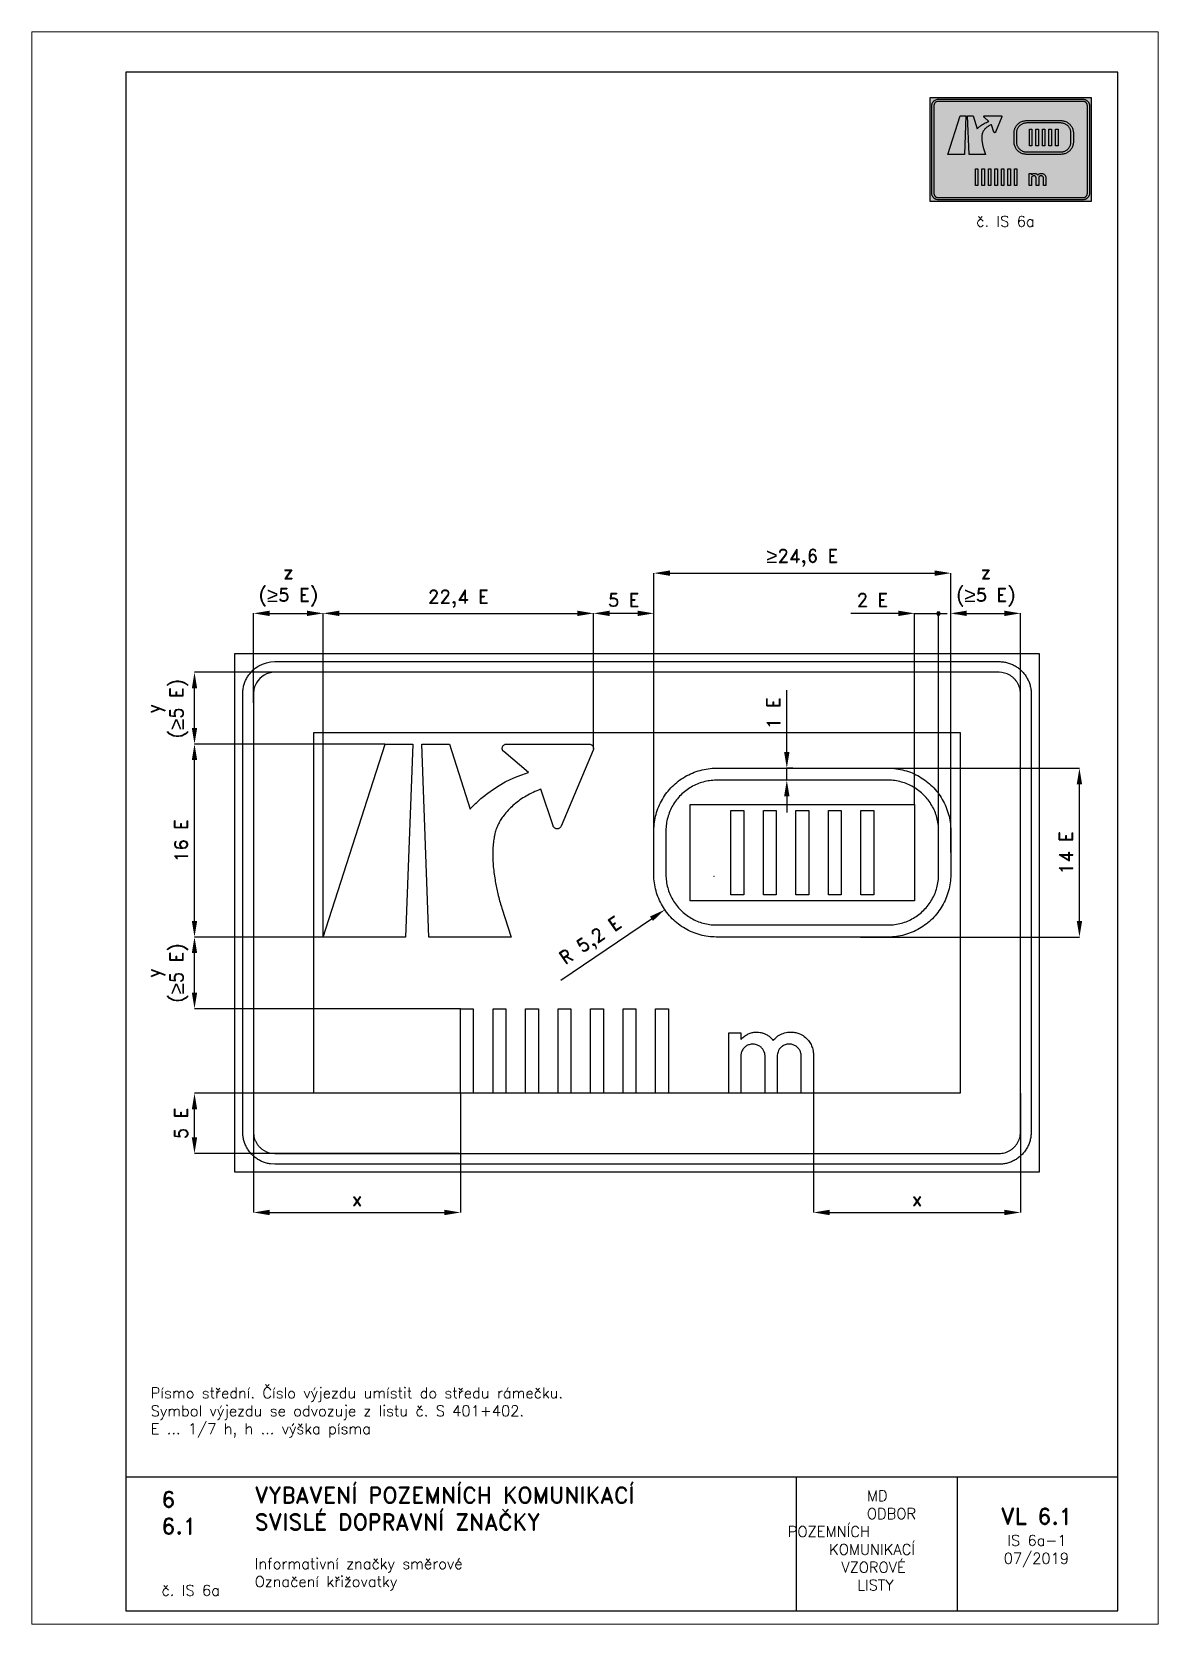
# Paper-space layout 'IS 6a-1' of a CAD drawing. Header units: millimetres. Extents: x 0 to 210, y 0 to 297.
# The model-space entities are those that its viewports show. They can reach past a viewport. Long polylines and large blocks are cut down to what shows.
import ezdxf

# ---------------------------------------------------------------- set-up
doc = ezdxf.new("R2010")
doc.units = ezdxf.units.MM
doc.header["$LTSCALE"] = 5
doc.linetypes.add('ČÁRKOVANÁX2', pattern=[1.5, 1, -0.5])
for name, color, linetype in [('Kóty', 2, 'Continuous'), ('Rozpiska', 7, 'Continuous'), ('Značka', 7, 'Continuous')]:
    doc.layers.add(name, color=color, linetype=linetype)
doc.layers.add('Rámeček', color=6, linetype='Continuous', plot=False)
doc.styles.get("Standard").update_dxf_attribs({"font": 'romand.shx', "height": 50})
doc.dimstyles.get("Standard").update_dxf_attribs({"dimtxt": 50, "dimasz": 60, "dimexe": 0.18, "dimexo": 0.0625, "dimgap": 25, "dimtad": 1, "dimdec": 0, "dimzin": 0, "dimdsep": 46, "dimtxsty": 'Standard', "dimcen": 0.09, "dimadec": 0, "dimazin": 0, "dimtfac": 1, "dimtdec": 0, "dimtofl": 0, "dimtmove": 0, "dimatfit": 3, "dimfxl": 1, "dimtolj": 1, "dimtzin": 0, "dimarcsym": 0})

psp = doc.layouts.new('IS 6a-1')

# ---------------------------------------------------------------- texts
at = {"layer": 'Rozpiska', "color": 7, "attachment_point": 1}
for s, width, heights, insert, char_height in [('\\pi2.60385;č. IS 6a', 17.87437565, [0], (173.481471, 262.65), 2), ('Písmo střední. Číslo výjezdu umístit do středu rámečku.\\PSymbol výjezdu se odvozuje z listu č. S 401+402.{\\H2.08333x; }\\PE ... 1/7 h, h ... výška písma{\\H1.6627x; }', 134.00292212, [0], (22.160116, 44.121386), 2), ('6', 149.0421774, [0], (24.169718, 24.771436), 3), ('{\\C6;VYBAVENÍ POZEMNÍCH KOMUNIKACÍ\\P}SVISLÉ DOPRAVNÍ ZNAČKY{\\H1.34524x; }', 149.0421774, [0], (41.561669, 25.560725), 3), ('\\pi14.7414;{\\C6;MD\\P\\pi2.36044;}ODBOR POZEMNÍCH{\\H1.57143x; }\\P\\pi7.69378;KOMUNIKACÍ{\\H1.5x; }\\P\\pi9.97949;{\\C6;VZOROVÉ\\H1.47619x; \\H0.67742x;\\P\\pi12.93187;LISTY\\H1.26984x; }', 33.10184049, [0], (140.953473, 24.94524), 2), ('\\pi1.03113;{\\H1.5x;\\C6;VL 6.1\\P\\pi2.22157;\\H0.66667x;IS 6a-1\\H1.66666x; \\H0.6x;\\P\\pi1.5549;07/2019\\H1.80159x; }', 16.06225437, [0], (179.655062, 21.609752), 2), ('6.1', 149.0421774, [0], (24.169718, 19.777345), 3), ('{\\C6;Informativní značky směrové\\P}Označení křižovatky{\\H1.83333x; }', 149.0421774, [0], (41.561669, 12.285052), 2), ('{\\C6;č. IS 6a}', 18.33049292, [2.666667], (24.178504, 7.292589), 2.00001)]:
    psp.add_mtext_dynamic_manual_height_columns(s, width=width, gutter_width=100, heights=heights, dxfattribs=dict(at, insert=insert, char_height=char_height))

msp = doc.modelspace()

# ---------------------------------------------------------------- texts
at = {"layer": 'Kóty', "char_height": 50, "width": 299.134, "attachment_point": 5}
for insert in [(369.7, 3294.4), (2970.8, 3294.4)]:
    msp.add_mtext('\\A1;z\\P({\\A0;\\fArial|b0|i0|c238|p34;\\H1.08333x;≥\\A1;\\Fromand|c238;\\H0.92308x;5 E)}', dxfattribs=dict(at, insert=insert))
at = {"layer": 'Kóty', "insert": (2547.9, 3242.2), "char_height": 50, "attachment_point": 5}
msp.add_mtext('\\A1;2 E', dxfattribs=at)
at = {"layer": 'Kóty', "insert": (-80.3, 2837), "char_height": 50, "width": 236.768, "attachment_point": 5, "rotation": 90}
msp.add_mtext('\\A1;y\\P({\\A0;\\fArial|b0|i0|c238|p34;\\H1.08333x;≥}5 E)', dxfattribs=at)
at = {"layer": 'Kóty', "insert": (-80.3, 1850.9), "char_height": 50, "attachment_point": 5, "rotation": 90}
msp.add_mtext('\\A1;y\\P({\\A0;\\fArial|b0|i0|c238|p34;\\H1.08333x;≥}5 E)', dxfattribs=at)

# ---------------------------------------------------------------- blocks, each defined once
blk = doc.blocks.new('*D0')
at = {"layer": 'Defpoints', "color": 0, "transparency": 16777216}
for p in [(19.7, 1402.2), (464.7, 1402.2), (1006.3, 1177.2)]:
    blk.add_point(p, dxfattribs=at)
at = {"layer": 'Kóty', "color": 0, "lineweight": -2, "transparency": 16777216}
for p, q in [((464.6, 1402.2), (19.5, 1402.2)), ((19.7, 1237.2), (19.7, 1342.2)), ((1006.3, 1177.2), (19.5, 1177.2))]:
    blk.add_line(p, q, dxfattribs=at)
at = {"layer": 'Kóty', "color": 0, "transparency": 16777216}
for points in [[(9.7, 1342.2), (29.7, 1342.2), (19.7, 1402.2)], [(9.7, 1237.2), (29.7, 1237.2), (19.7, 1177.2)]]:
    blk.add_solid(points, dxfattribs=at)
at = {"layer": 'Kóty', "color": 0, "transparency": 16777216, "insert": (-30.3, 1289.7), "char_height": 50, "attachment_point": 5, "rotation": 90}
blk.add_mtext('\\A1;5 E', dxfattribs=at)
blk = doc.blocks.new('*D1')
at = {"layer": 'Defpoints', "color": 0, "transparency": 16777216}
for p in [(19.7, 2704.7), (730.1, 2704.7), (499.6, 1984.7)]:
    blk.add_point(p, dxfattribs=at)
at = {"layer": 'Kóty', "color": 0, "lineweight": -2, "transparency": 16777216}
for p, q in [((730, 2704.7), (19.5, 2704.7)), ((19.7, 2044.7), (19.7, 2644.7)), ((499.6, 1984.7), (19.5, 1984.7))]:
    blk.add_line(p, q, dxfattribs=at)
at = {"layer": 'Kóty', "color": 0, "transparency": 16777216}
for points in [[(9.7, 2644.7), (29.7, 2644.7), (19.7, 2704.7)], [(9.7, 2044.7), (29.7, 2044.7), (19.7, 1984.7)]]:
    blk.add_solid(points, dxfattribs=at)
at = {"layer": 'Kóty', "color": 0, "transparency": 16777216, "insert": (-30.3, 2344.7), "char_height": 50, "attachment_point": 5, "rotation": 90}
blk.add_mtext('\\A1;16 E', dxfattribs=at)
blk = doc.blocks.new('*D2')
at = {"layer": 'Defpoints', "color": 0, "transparency": 16777216}
for p in [(1011.6, 1402.2), (239.7, 1308), (1011.6, 957.2)]:
    blk.add_point(p, dxfattribs=at)
at = {"layer": 'Kóty', "color": 0, "lineweight": -2, "transparency": 16777216}
for p, q in [((1011.6, 1402.1), (1011.6, 957)), ((239.7, 1308), (239.7, 957)), ((299.7, 957.2), (951.6, 957.2))]:
    blk.add_line(p, q, dxfattribs=at)
at = {"layer": 'Kóty', "color": 0, "transparency": 16777216}
for points in [[(299.7, 967.2), (299.7, 947.2), (239.7, 957.2)], [(951.6, 967.2), (951.6, 947.2), (1011.6, 957.2)]]:
    blk.add_solid(points, dxfattribs=at)
at = {"layer": 'Kóty', "color": 0, "transparency": 16777216, "insert": (625.6, 1007.2), "char_height": 50, "attachment_point": 5}
blk.add_mtext('\\A1;x', dxfattribs=at)
blk = doc.blocks.new('*D3')
at = {"layer": 'Defpoints', "color": 0, "transparency": 16777216}
for p in [(2327.7, 1402.2), (3099.7, 1402.2), (3099.7, 957.2)]:
    blk.add_point(p, dxfattribs=at)
at = {"layer": 'Kóty', "color": 0, "lineweight": -2, "transparency": 16777216}
for p, q in [((2327.7, 1402.2), (2327.7, 957)), ((3099.7, 1402.2), (3099.7, 957)), ((2387.7, 957.2), (3039.7, 957.2))]:
    blk.add_line(p, q, dxfattribs=at)
at = {"layer": 'Kóty', "color": 0, "transparency": 16777216}
for points in [[(2387.7, 967.2), (2387.7, 947.2), (2327.7, 957.2)], [(3039.7, 967.2), (3039.7, 947.2), (3099.7, 957.2)]]:
    blk.add_solid(points, dxfattribs=at)
at = {"layer": 'Kóty', "color": 0, "transparency": 16777216, "insert": (2713.7, 1007.2), "char_height": 50, "attachment_point": 5}
blk.add_mtext('\\A1;x', dxfattribs=at)
blk = doc.blocks.new('*D4')
at = {"layer": 'Defpoints', "color": 0, "transparency": 16777216}
for p in [(2503.3, 2614.7), (3319.7, 2614.7), (2503.3, 1984.7)]:
    blk.add_point(p, dxfattribs=at)
at = {"layer": 'Kóty', "color": 0, "lineweight": -2, "transparency": 16777216}
for p, q in [((2503.3, 2614.7), (3319.9, 2614.7)), ((3319.7, 2044.7), (3319.7, 2554.7)), ((2503.3, 1984.7), (3319.9, 1984.7))]:
    blk.add_line(p, q, dxfattribs=at)
at = {"layer": 'Kóty', "color": 0, "transparency": 16777216}
for points in [[(3309.7, 2554.7), (3329.7, 2554.7), (3319.7, 2614.7)], [(3309.7, 2044.7), (3329.7, 2044.7), (3319.7, 1984.7)]]:
    blk.add_solid(points, dxfattribs=at)
at = {"layer": 'Kóty', "color": 0, "transparency": 16777216, "insert": (3269.7, 2299.7), "char_height": 50, "attachment_point": 5, "rotation": 90}
blk.add_mtext('\\A1;14 E', dxfattribs=at)
blk = doc.blocks.new('*D5')
at = {"layer": 'Defpoints', "color": 0, "transparency": 16777216}
for p in [(2839.7, 3342.2), (1732.7, 2293.5), (2839.7, 2299.7)]:
    blk.add_point(p, dxfattribs=at)
at = {"layer": 'Kóty', "color": 0, "lineweight": -2, "transparency": 16777216}
for p, q in [((1732.7, 2293.6), (1732.7, 3342.4)), ((1792.7, 3342.2), (2779.7, 3342.2)), ((2839.7, 2299.8), (2839.7, 3342.4))]:
    blk.add_line(p, q, dxfattribs=at)
at = {"layer": 'Kóty', "color": 0, "transparency": 16777216}
for points in [[(1792.7, 3352.2), (1792.7, 3332.2), (1732.7, 3342.2)], [(2779.7, 3352.2), (2779.7, 3332.2), (2839.7, 3342.2)]]:
    blk.add_solid(points, dxfattribs=at)
at = {"layer": 'Kóty', "color": 0, "transparency": 16777216, "insert": (2286.2, 3399), "char_height": 50, "width": 319.914, "attachment_point": 5}
blk.add_mtext('\\A1;{\\fArial|b0|i0|c238|p34;\\H1.08333x;≥}24,6 E', dxfattribs=at)
blk = doc.blocks.new('*D6')
at = {"layer": 'Defpoints', "color": 0, "transparency": 16777216}
for p in [(1507.7, 3192.2), (1507.7, 2688.5), (1732.7, 2380.7)]:
    blk.add_point(p, dxfattribs=at)
at = {"layer": 'Kóty', "color": 0, "lineweight": -2, "transparency": 16777216}
for p, q in [((1507.7, 2688.5), (1507.7, 3192.4)), ((1672.7, 3192.2), (1567.7, 3192.2)), ((1732.7, 2380.8), (1732.7, 3192.4))]:
    blk.add_line(p, q, dxfattribs=at)
at = {"layer": 'Kóty', "color": 0, "transparency": 16777216}
for points in [[(1567.7, 3202.2), (1567.7, 3182.2), (1507.7, 3192.2)], [(1672.7, 3202.2), (1672.7, 3182.2), (1732.7, 3192.2)]]:
    blk.add_solid(points, dxfattribs=at)
at = {"layer": 'Kóty', "color": 0, "transparency": 16777216, "insert": (1620.2, 3242.2), "char_height": 50, "attachment_point": 5}
blk.add_mtext('\\A1;5 E', dxfattribs=at)
blk = doc.blocks.new('*D7')
at = {"layer": 'Defpoints', "color": 0, "transparency": 16777216}
for p in [(2228.4, 2614.7), (2251.6, 2614.7), (2251.6, 2569.7)]:
    blk.add_point(p, dxfattribs=at)
at = {"layer": 'Kóty', "color": 0, "lineweight": -2, "transparency": 16777216}
for p, q in [((2228.4, 2674.7), (2228.4, 2906.1)), ((2251.5, 2614.7), (2228.2, 2614.7)), ((2251.5, 2569.7), (2228.2, 2569.7)), ((2228.4, 2509.7), (2228.4, 2449.7))]:
    blk.add_line(p, q, dxfattribs=at)
at = {"layer": 'Kóty', "color": 0, "transparency": 16777216}
for points in [[(2218.4, 2674.7), (2238.4, 2674.7), (2228.4, 2614.7)], [(2218.4, 2509.7), (2238.4, 2509.7), (2228.4, 2569.7)]]:
    blk.add_solid(points, dxfattribs=at)
at = {"layer": 'Kóty', "color": 0, "transparency": 16777216, "insert": (2178.4, 2820.4), "char_height": 50, "attachment_point": 5, "rotation": 90}
blk.add_mtext('\\A1;1 E', dxfattribs=at)
blk = doc.blocks.new('*D8')
at = {"layer": 'Defpoints', "color": 0, "transparency": 16777216}
for p in [(1957, 2211.2), (1773.4, 2086.7)]:
    blk.add_point(p, dxfattribs=at)
at = {"layer": 'Kóty', "color": 0, "lineweight": -2, "transparency": 16777216}
for p, q in [((1956.9, 2211.2), (1957.1, 2211.2)), ((1957, 2211.1), (1957, 2211.3)), ((1386.3, 1824.3), (1723.7, 2053))]:
    blk.add_line(p, q, dxfattribs=at)
blk.add_arc((1957, 2211.2), 221.9, 214.09266, 217.54934, dxfattribs=at)
at = {"layer": 'Kóty', "color": 0, "transparency": 16777216}
blk.add_solid([(1718.1, 2061.3), (1729.3, 2044.8), (1773.4, 2086.7)], dxfattribs=at)
at = {"layer": 'Kóty', "color": 0, "transparency": 16777216, "insert": (1499.5, 1967.1), "char_height": 50, "attachment_point": 5, "rotation": 34.13914}
blk.add_mtext('\\A1;R 5,2 E', dxfattribs=at)
blk = doc.blocks.new('*D9')
at = {"layer": 'Defpoints', "color": 0, "transparency": 16777216}
for p in [(1507.7, 3192.2), (1507.7, 2734.8), (499.7, 1984.7)]:
    blk.add_point(p, dxfattribs=at)
at = {"layer": 'Kóty', "color": 0, "lineweight": -2, "transparency": 16777216}
for p, q in [((499.7, 1984.8), (499.7, 3192.4)), ((559.7, 3192.2), (1447.7, 3192.2)), ((1507.7, 2734.8), (1507.7, 3192.4))]:
    blk.add_line(p, q, dxfattribs=at)
at = {"layer": 'Kóty', "color": 0, "transparency": 16777216}
for points in [[(559.7, 3202.2), (559.7, 3182.2), (499.7, 3192.2)], [(1447.7, 3202.2), (1447.7, 3182.2), (1507.7, 3192.2)]]:
    blk.add_solid(points, dxfattribs=at)
at = {"layer": 'Kóty', "color": 0, "transparency": 16777216, "insert": (1003.7, 3247), "char_height": 50, "attachment_point": 5}
blk.add_mtext('\\A1;22,4 E', dxfattribs=at)

# ---------------------------------------------------------------- dimensions: what is measured, and where the dimension line sits
at = {"layer": 'Kóty'}
for base, p1, p2, text, picture, middle in [((2839.7, 3342.2), (1732.7, 2293.5), (2839.7, 2299.7), '{\\fArial|b0|i0|c238|p34;\\H1.08333x;≥}24,6 E', '*D5', (2286.2, 3399)), ((1507.7, 3192.2), (499.7, 1984.7), (1507.7, 2734.8), '22,4 E', '*D9', (1003.7, 3247)), ((1507.7, 3192.2), (1732.7, 2380.7), (1507.7, 2688.5), '5 E', '*D6', (1620.2, 3242.2)), ((1011.6, 957.2), (239.7, 1308), (1011.6, 1402.2), 'x', '*D2', (625.6, 1007.2)), ((3099.7, 957.2), (2327.7, 1402.2), (3099.7, 1402.2), 'x', '*D3', (2713.7, 1007.2))]:
    dim = msp.add_linear_dim(base=base, p1=p1, p2=p2, text=text, dimstyle='Standard', dxfattribs=at)
    dim.commit()
    dim.dimension.update_dxf_attribs({"geometry": picture, "text_midpoint": middle})
for base, p1, p2, text, picture, middle in [((2228.4, 2614.7), (2251.6, 2569.7), (2251.6, 2614.7), '1 E', '*D7', (2178.4, 2820.4)), ((19.7, 2704.7), (499.6, 1984.7), (730.1, 2704.7), '16 E', '*D1', (-30.3, 2344.7)), ((3319.7, 2614.7), (2503.3, 1984.7), (2503.3, 2614.7), '14 E', '*D4', (3269.7, 2299.7)), ((19.7, 1402.2), (1006.3, 1177.2), (464.7, 1402.2), '5 E', '*D0', (-30.3, 1289.7))]:
    dim = msp.add_linear_dim(base=base, p1=p1, p2=p2, angle=90, text=text, dimstyle='Standard', dxfattribs=at)
    dim.commit()
    dim.dimension.update_dxf_attribs({"geometry": picture, "text_midpoint": middle})
dim = msp.add_radius_dim(center=(1957, 2211.2), mpoint=(1773.4, 2086.7), text='R 5,2 E', dimstyle='Standard', dxfattribs=at)
dim.commit()
dim.dimension.update_dxf_attribs({"geometry": '*D8', "text_midpoint": (1499.5, 1967.1)})

# ---------------------------------------------------------------- hatches: boundary and pattern name
at = {"layer": 'Kóty'}
h = msp.add_hatch(color=256, dxfattribs=at)
h.dxf.hatch_style = 1
h.paths.add_polyline_path([(2789.7, 3187.2), (2799.7, 3187.2), (2799.7, 3197.2), (2789.7, 3197.2)])

# ---------------------------------------------------------------- linework, layer by layer
for p, q in [((239.7, 2858.4), (239.7, 3192.4)), ((299.7, 3192.2), (439.7, 3192.2)), ((499.7, 1984.8), (499.7, 3192.4)), ((2644.7, 3192.2), (2467.7, 3192.2)), ((2704.7, 2479.8), (2704.7, 3192.4)), ((2794.7, 2381.9), (2794.7, 3192.4)), ((2839.7, 2380.8), (2839.7, 3192.4)), ((2854.7, 3192.2), (2914.7, 3192.2)), ((2899.7, 3192.2), (3039.7, 3192.2)), ((3099.7, 2460), (3099.7, 3192.4)), ((358.5, 2972.2), (19.5, 2972.2)), ((19.7, 2764.7), (19.7, 2912.2)), ((730, 2704.7), (19.5, 2704.7)), ((499.6, 1984.7), (19.5, 1984.7)), ((19.7, 1777.2), (19.7, 1924.7)), ((1011.6, 1717.2), (19.5, 1717.2))]:
    msp.add_line(p, q, dxfattribs=at)
for points in [[(2704.7, 3192.2), (2794.7, 3192.2)], [(2782.7, 3192.2), (2827, 3192.2)], [(2789.7, 3197.2), (2799.7, 3187.2)], [(2799.7, 3197.2), (2789.7, 3187.2)], [(2228.4, 2569.7), (2228.4, 2614.7)]]:
    msp.add_lwpolyline(points, dxfattribs=at)
msp.add_lwpolyline([(2789.7, 3187.2), (2799.7, 3187.2), (2799.7, 3197.2), (2789.7, 3197.2)], close=True, dxfattribs=at)
for points in [[(299.7, 3202.2), (299.7, 3182.2), (239.7, 3192.2)], [(439.7, 3202.2), (439.7, 3182.2), (499.7, 3192.2)], [(2644.7, 3202.2), (2644.7, 3182.2), (2704.7, 3192.2)], [(2899.7, 3202.2), (2899.7, 3182.2), (2839.7, 3192.2)], [(3039.7, 3202.2), (3039.7, 3182.2), (3099.7, 3192.2)], [(9.7, 2912.2), (29.7, 2912.2), (19.7, 2972.2)], [(9.7, 2764.7), (29.7, 2764.7), (19.7, 2704.7)], [(9.7, 1924.7), (29.7, 1924.7), (19.7, 1984.7)], [(9.7, 1777.2), (29.7, 1777.2), (19.7, 1717.2)]]:
    msp.add_solid(points, dxfattribs=at)
at = {"layer": 'Značka', "color": 3}
for points in [[(169.7, 1107.2), (169.7, 3042.2), (3169.7, 3042.2), (3169.7, 1107.2), (169.7, 1107.2)], [(806.9, 1984.7), (499.7, 1984.7), (730.1, 2704.7), (833.3, 2704.7), (806.9, 1984.7)], [(2019.8, 2142.2), (2019.8, 2457.2), (2067.6, 2457.2), (2067.6, 2142.2), (2019.8, 2142.2)], [(2141.1, 2142.2), (2141.1, 2457.2), (2188.8, 2457.2), (2188.8, 2142.2), (2141.1, 2142.2)], [(2262.3, 2142.2), (2262.3, 2457.2), (2310.1, 2457.2), (2310.1, 2142.2), (2262.3, 2142.2)], [(2383.6, 2142.2), (2383.6, 2457.2), (2431.3, 2457.2), (2431.3, 2142.2), (2383.6, 2142.2)], [(2504.8, 2142.2), (2504.8, 2457.2), (2552.6, 2457.2), (2552.6, 2142.2), (2504.8, 2142.2)], [(1011.7, 1402.2), (1011.7, 1717.2), (1059.4, 1717.2), (1059.4, 1402.2), (1011.7, 1402.2)], [(1132.9, 1402.2), (1132.9, 1717.2), (1180.7, 1717.2), (1180.7, 1402.2), (1132.9, 1402.2)], [(1254.2, 1402.2), (1254.2, 1717.2), (1301.9, 1717.2), (1301.9, 1402.2), (1254.2, 1402.2)], [(1375.4, 1402.2), (1375.4, 1717.2), (1423.1, 1717.2), (1423.1, 1402.2), (1375.4, 1402.2)], [(1496.6, 1402.2), (1496.6, 1717.2), (1544.4, 1717.2), (1544.4, 1402.2), (1496.6, 1402.2)], [(1617.9, 1402.2), (1617.9, 1717.2), (1665.6, 1717.2), (1665.6, 1402.2), (1617.9, 1402.2)], [(1739.1, 1402.2), (1739.1, 1717.2), (1786.9, 1717.2), (1786.9, 1402.2), (1739.1, 1402.2)]]:
    msp.add_lwpolyline(points, dxfattribs=at)
for points in [[(319.7, 1137.2), (319.2, 1137.2), (318.7, 1137.2), (303.3, 1138.3, -0.035396), (288, 1141.4, -0.036252), (273.3, 1146.4, -0.034424), (259.4, 1153.4, -0.033718), (246.5, 1162.1, -0.034079), (234.8, 1172.3, -0.034202), (224.5, 1184, -0.034241), (215.9, 1196.9, -0.034038), (209, 1210.8, -0.033416), (203.9, 1225.5, -0.034135), (200.7, 1240.8, -0.036746), (199.7, 1256.3), (199.7, 1256.7), (199.7, 1257.2), (199.7, 2892.2), (199.7, 2892.7), (199.7, 2893.1, -0.032177), (200.8, 2908.6, -0.035447), (203.9, 2923.9, -0.03626), (208.9, 2938.6, -0.034408), (215.9, 2952.5, -0.033711), (224.5, 2965.4, -0.034092), (234.8, 2977, -0.034187), (246.5, 2987.3), (259.4, 2996), (273.3, 3002.9), (288, 3007.9), (303.3, 3011.2), (318.7, 3012.2), (319.2, 3012.2), (319.7, 3012.2), (3019.7, 3012.2), (3020.2, 3012.2), (3020.6, 3012.2, -0.032211), (3036.1, 3011.1, -0.035398), (3051.4, 3007.9, -0.036257), (3066.1, 3003, -0.034417), (3080, 2996, -0.033707), (3092.9, 2987.3, -0.034076), (3104.5, 2977, -0.034203), (3114.8, 2965.4, -0.034241), (3123.5, 2952.5, -0.03402), (3130.4, 2938.6, -0.03342), (3135.4, 2923.9, -0.034121), (3138.7, 2908.6, -0.03675), (3139.7, 2893.1), (3139.7, 2892.7), (3139.7, 2892.2), (3139.7, 1257.2), (3139.7, 1256.7), (3139.7, 1256.3, -0.032176), (3138.6, 1240.8, -0.03546), (3135.4, 1225.5, -0.036261), (3130.5, 1210.8, -0.034411), (3123.5, 1196.9, -0.03372), (3114.8, 1184, -0.034086), (3104.5, 1172.3, -0.034181), (3092.9, 1162, -0.034228), (3080, 1153.4, -0.03402), (3066.1, 1146.5, -0.033371), (3051.4, 1141.4, -0.034142), (3036.1, 1138.2, -0.036779), (3020.6, 1137.2), (3020.2, 1137.2), (3019.7, 1137.2), (319.7, 1137.2)], [(319.7, 1177.2), (3019.7, 1177.2), (3020, 1177.2), (3020.3, 1177.2, 0.032177), (3030.7, 1177.9, 0.035489), (3040.8, 1180, 0.036281), (3050.6, 1183.3, 0.034425), (3059.9, 1188, 0.03374), (3068.5, 1193.8, 0.034066), (3076.3, 1200.6, 0.03423), (3083.1, 1208.4, 0.0342), (3088.9, 1217, 0.034034), (3093.5, 1226.3, 0.033425), (3096.9, 1236.1, 0.034147), (3099, 1246.2, 0.03674), (3099.7, 1256.6), (3099.7, 1256.9), (3099.7, 1257.2), (3099.7, 2892.2), (3099.7, 2892.5), (3099.7, 2892.8, 0.032183), (3099, 2903.2, 0.035447), (3096.9, 2913.3, 0.036274), (3093.5, 2923.1, 0.034425), (3088.9, 2932.4, 0.033755), (3083.1, 2941, 0.034097), (3076.3, 2948.8, 0.034164), (3068.5, 2955.6, 0.034206), (3059.9, 2961.4), (3050.6, 2966), (3040.8, 2969.4), (3030.6, 2971.5), (3020.3, 2972.2), (3020, 2972.2), (3019.7, 2972.2), (319.7, 2972.2), (319.4, 2972.2), (319.1, 2972.2), (308.7, 2971.5), (298.6, 2969.4), (288.8, 2966), (279.5, 2961.4), (270.9, 2955.6), (263.1, 2948.8), (256.3, 2941), (250.5, 2932.4, 0.034031), (245.9, 2923.1, 0.03342), (242.5, 2913.3, 0.034122), (240.4, 2903.1, 0.036744), (239.7, 2892.8), (239.7, 2892.5, 0.000296), (239.7, 2892.2), (239.7, 1257.2), (239.7, 1256.9), (239.7, 1256.6, 0.032184), (240.4, 1246.2, 0.035448), (242.5, 1236.1, 0.036282), (245.8, 1226.3, 0.034422), (250.5, 1217, 0.033745), (256.3, 1208.4, 0.034102), (263.1, 1200.6), (270.9, 1193.8), (279.5, 1188), (288.8, 1183.4), (298.6, 1180), (308.7, 1177.9), (319.1, 1177.2), (319.4, 1177.2), (319.7, 1177.2)], [(893.3, 1984.7), (866.9, 2704.7), (970.1, 2704.7), (1047.7, 2462.1), (1050.4, 2464.9), (1053.1, 2467.8, -0.014806), (1072.4, 2487.2, -0.015531), (1092.8, 2505.4), (1113.1, 2521.6), (1134.3, 2536.6), (1156.2, 2550.6), (1178.8, 2563.2), (1197.4, 2572.5), (1216.4, 2580.9), (1237, 2589.1), (1258, 2596.2), (1261.8, 2597.3), (1265.6, 2598.5), (1172.9, 2676.3), (1172.7, 2676.4), (1172.6, 2676.6), (1171.5, 2677.6), (1170.6, 2678.7), (1169.8, 2679.9), (1169.2, 2681.1), (1168.6, 2682.3), (1168.1, 2683.6), (1167.8, 2684.6), (1167.6, 2685.7), (1167.4, 2686.9), (1167.4, 2688), (1167.4, 2688.3), (1167.4, 2688.5), (1167.4, 2688.9), (1167.4, 2689.3), (1167.4, 2690.1), (1167.5, 2690.8), (1167.9, 2692.7), (1168.5, 2694.6), (1169.7, 2696.8), (1171.1, 2698.8), (1172.8, 2700.6), (1174.8, 2702.1), (1176.6, 2703.1), (1178.5, 2703.9), (1180.6, 2704.4), (1182.8, 2704.7), (1183.2, 2704.7), (1183.6, 2704.7), (1491.5, 2704.7), (1491.9, 2704.7), (1492.3, 2704.7), (1495, 2704.3), (1497.6, 2703.5), (1499.8, 2702.4), (1501.8, 2700.9), (1503.6, 2699.2), (1505.1, 2697.2), (1506.1, 2695.5), (1506.9, 2693.6), (1507.5, 2691.1, -0.045505), (1507.7, 2688.5, -0.01314), (1507.7, 2687.7), (1507.6, 2686.9), (1507.6, 2686.3), (1507.5, 2685.6), (1507.3, 2685), (1507.2, 2684.4), (1507, 2683.9), (1506.9, 2683.4), (1506.7, 2682.9), (1506.5, 2682.4), (1506.5, 2682.3), (1506.4, 2682.2), (1387.2, 2398.3), (1387.1, 2398.1), (1387, 2397.8), (1386, 2396), (1384.8, 2394.4), (1383.6, 2393), (1382.1, 2391.8), (1380.6, 2390.7), (1378.9, 2389.8), (1377.5, 2389.3), (1376, 2388.9), (1374.4, 2388.5), (1372.8, 2388.4), (1372.5, 2388.4), (1372.2, 2388.4), (1371.9, 2388.4), (1371.6, 2388.4), (1371, 2388.4), (1370.4, 2388.5), (1368.9, 2388.7), (1367.4, 2389.1), (1365.5, 2389.8), (1363.8, 2390.8), (1362.1, 2391.9), (1360.6, 2393.3), (1359.6, 2394.5), (1358.6, 2395.8), (1357.8, 2397.3), (1357.1, 2398.9), (1357, 2399.2), (1356.8, 2399.4), (1311, 2536.2), (1307, 2534.6), (1303, 2533.1, 0.022515), (1276, 2521.2, 0.024417), (1250.2, 2506.9, 0.023311), (1228, 2492.1, 0.023927), (1207.3, 2475.2, 0.02438), (1189.3, 2457.7, 0.027814), (1173.2, 2438.5, 0.022805), (1162.4, 2422.9, 0.023856), (1153.1, 2406.5, 0.027914), (1145.4, 2389, 0.035337), (1139.9, 2370.8), (1139.1, 2367.6), (1138.4, 2364.4), (1138, 2361.7), (1137.3, 2358.5), (1136.8, 2355.2, 0.020213), (1133.5, 2330.7, 0.017005), (1132.1, 2306, 0.015132), (1132, 2279.9, 0.012802), (1133.4, 2253.8, 0.012178), (1136.2, 2225.9, 0.011443), (1140.3, 2198, 0.008892), (1144.5, 2174.8, 0.008029), (1149.6, 2151.7, 0.008851), (1155.9, 2126.5, 0.009908), (1163.2, 2101.6), (1164.5, 2097.1), (1165.9, 2092.7), (1200.5, 1984.7), (893.3, 1984.7)], [(1966.7, 1984.7), (1965.8, 1984.7), (1964.9, 1984.7, -0.032165), (1934.6, 1986.8, -0.035447), (1905, 1993, -0.036245), (1876.2, 2002.7, -0.03441), (1849.2, 2016.4, -0.033713), (1824, 2033.2, -0.034076), (1801.2, 2053.2, -0.034199), (1781.2, 2075.9, -0.034223), (1764.4, 2101.2, -0.034045), (1750.8, 2128.3, -0.033408), (1741, 2156.9, -0.03413), (1734.7, 2186.7, -0.036744), (1732.7, 2216.9), (1732.7, 2217.8), (1732.7, 2218.7), (1732.7, 2380.7), (1732.7, 2381.6, -0.000664), (1732.7, 2382.5, -0.032182), (1734.8, 2412.7, -0.035447), (1741, 2442.4, -0.036272), (1750.7, 2471.2, -0.034418), (1764.4, 2498.2, -0.03371), (1781.2, 2523.4, -0.034093), (1801.2, 2546.2, -0.034219), (1823.9, 2566.2, -0.034234), (1849.2, 2583, -0.034062), (1876.3, 2596.6, -0.033416), (1905, 2606.4, -0.034134), (1934.7, 2612.7, -0.036755), (1964.9, 2614.7), (1965.8, 2614.7), (1966.7, 2614.7), (2605.7, 2614.7), (2606.6, 2614.7), (2607.5, 2614.7, -0.032165), (2637.8, 2612.6, -0.035448), (2667.4, 2606.4, -0.036246), (2696.2, 2596.7, -0.034407), (2723.2, 2583, -0.033709), (2748.5, 2566.2, -0.034076), (2771.2, 2546.2, -0.034196), (2791.2, 2523.4, -0.034223), (2808, 2498.2, -0.034056), (2821.6, 2471.1, -0.033416), (2831.4, 2442.4, -0.034134), (2837.7, 2412.7, -0.036748), (2839.7, 2382.5), (2839.7, 2381.6), (2839.7, 2380.7), (2839.7, 2218.7), (2839.7, 2217.8), (2839.7, 2216.9, -0.032174), (2837.6, 2186.6, -0.035447), (2831.4, 2156.9, -0.036264), (2821.7, 2128.2, -0.034414), (2808, 2101.2, -0.033707), (2791.2, 2075.9, -0.034087), (2771.2, 2053.2, -0.034214), (2748.5, 2033.1, -0.034234), (2723.2, 2016.4, -0.034063), (2696.1, 2002.8, -0.033419), (2667.4, 1993, -0.034134), (2637.7, 1986.7, -0.036756), (2607.5, 1984.7), (2606.6, 1984.7), (2605.7, 1984.7), (1966.7, 1984.7)], [(1966.7, 2029.7), (2605.7, 2029.7), (2606.4, 2029.7), (2607.2, 2029.7, 0.032175), (2631.6, 2031.4, 0.035456), (2655.6, 2036.4, 0.036268), (2678.8, 2044.2, 0.034444), (2700.6, 2055.3, 0.033714), (2721, 2068.8, 0.034068), (2739.3, 2085.1, 0.034208), (2755.6, 2103.4, 0.034219), (2769.1, 2123.8, 0.034034), (2780.1, 2145.6, 0.033416), (2788, 2168.8, 0.034122), (2793.1, 2192.8, 0.036738), (2794.7, 2217.2, 0.001316), (2794.7, 2218), (2794.7, 2218.7), (2794.7, 2380.7), (2794.7, 2381.4), (2794.7, 2382.2, 0.032186), (2793, 2406.6, 0.035438), (2788, 2430.6, 0.036262), (2780.2, 2453.8, 0.034422), (2769.1, 2475.6, 0.033717), (2755.5, 2496, 0.034102), (2739.3, 2514.3, 0.034229), (2721, 2530.6, 0.03423), (2700.6, 2544.1, 0.034042), (2678.8, 2555.1, 0.033422), (2655.6, 2563, 0.034116), (2631.6, 2568.1, 0.036757), (2607.2, 2569.7), (2606.4, 2569.7), (2605.7, 2569.7), (1966.7, 2569.7), (1966, 2569.7), (1965.2, 2569.7, 0.032175), (1940.8, 2568, 0.035459), (1916.8, 2563, 0.036265), (1893.6, 2555.2, 0.034439), (1871.8, 2544.1, 0.033717), (1851.4, 2530.5, 0.034075), (1833.1, 2514.3, 0.034204), (1816.8, 2496, 0.034211), (1803.3, 2475.6, 0.034034), (1792.3, 2453.7, 0.033411), (1784.4, 2430.6, 0.034122), (1779.3, 2406.6, 0.036748), (1777.7, 2382.2), (1777.7, 2381.4), (1777.7, 2380.7), (1777.7, 2218.7), (1777.7, 2218), (1777.7, 2217.2, 0.032176), (1779.4, 2192.8, 0.035438), (1784.4, 2168.8, 0.036271), (1792.2, 2145.6, 0.034426), (1803.3, 2123.8, 0.033713), (1816.9, 2103.4, 0.03411), (1833.1, 2085.1, 0.034229), (1851.4, 2068.8, 0.034233), (1871.8, 2055.3, 0.034042), (1893.7, 2044.3, 0.033419), (1916.8, 2036.4, 0.034114), (1940.8, 2031.3, 0.036757), (1965.2, 2029.7), (1966, 2029.7), (1966.7, 2029.7)], [(2011.9, 1402.2), (2011.9, 1627.3), (2057.1, 1627.3), (2057.1, 1602.3), (2059.5, 1605), (2062.1, 1607.7, -0.053826), (2074.4, 1617.7, -0.054645), (2088.6, 1624.9, -0.0498), (2102.2, 1628.9, -0.049914), (2116.2, 1630.2, -0.044626), (2128.8, 1629.2, -0.045378), (2140.9, 1626, -0.041572), (2152.1, 1621.1, -0.034786), (2162.4, 1614.5), (2168.1, 1610), (2173.1, 1604.9), (2175.5, 1602.1), (2177.8, 1599.1), (2180.5, 1602.3), (2183.2, 1605.4, -0.072057), (2200.1, 1618.6, -0.066456), (2220, 1626.8, -0.035556), (2231, 1629.3, -0.035842), (2242.2, 1630.2, -0.050492), (2258.3, 1628.9, -0.049685), (2273.9, 1624.4, -0.068273), (2293.6, 1613.8, -0.073302), (2309.5, 1598.2, -0.056868), (2318.9, 1583.4, -0.048824), (2324.9, 1566.9, -0.019119), (2326.4, 1560.9, -0.024946), (2327.3, 1554.7), (2327.6, 1552), (2327.7, 1549.2), (2327.7, 1402.2), (2282.5, 1402.2), (2282.5, 1540.1), (2282.5, 1541.8), (2282.4, 1543.5, 0.050237), (2281, 1551.9, 0.05088), (2277.9, 1559.9, 0.067724), (2271.7, 1569.5, 0.066964), (2263.1, 1577.1, 0.073518), (2251.8, 1582.9, 0.074337), (2239.4, 1585.2, 0.080783), (2225.6, 1583.8, 0.080638), (2213, 1578.2, 0.070454), (2204, 1570.7, 0.075409), (2197.5, 1561, 0.050763), (2194.4, 1552.9, 0.032998), (2192.7, 1544.3), (2192.5, 1543.1), (2192.4, 1541.9), (2192.4, 1402.2), (2147.2, 1402.2), (2147.2, 1541), (2147.2, 1542.9), (2147.1, 1544.8, 0.073749), (2144.5, 1556, 0.069025), (2138.7, 1566.2, 0.074708), (2130, 1575.4, 0.073799), (2119, 1581.6, 0.089041), (2103.5, 1585.1, 0.093598), (2087.8, 1582.9, 0.073273), (2077.1, 1578, 0.07109), (2068.3, 1570.2, 0.077012), (2061, 1558.9, 0.077968), (2057.5, 1546.1), (2057.3, 1544.4), (2057.1, 1542.7), (2057.1, 1402.2), (2011.9, 1402.2)]]:
    msp.add_lwpolyline(points, format="xyb", dxfattribs=at)
at = {"layer": 'Značka', "color": 6, "linetype": 'ČÁRKOVANÁX2', "ltscale": 5}
for points in [[(464.7, 2747.2), (2874.7, 2747.2), (2874.7, 1402.2), (464.7, 1402.2)], [(1867.7, 2479.7), (2704.7, 2479.7), (2704.7, 2119.7), (1867.7, 2119.7)]]:
    msp.add_lwpolyline(points, close=True, dxfattribs=at)

msp.set_redraw_order([(e.dxf.handle, doc.entitydb.next_handle()) for e in msp.query("TEXT MTEXT ATTDEF DIMENSION ARC_DIMENSION")])  # texts and dimensions are drawn at this point

# ---------------------------------------------------------------- hatches: boundary and pattern name
at = {"layer": 'Značka'}
h = psp.add_hatch(color=114, dxfattribs=at)
h.dxf.hatch_style = 1
h.paths.add_polyline_path([(167.5, 265.375), (167.5, 284.725), (197.5, 284.725), (197.5, 265.375)])
h = psp.add_hatch(color=255, dxfattribs=at)
h.dxf.hatch_style = 1
edge = h.paths.add_edge_path(flags=0)
edge.add_line((185.4701, 274.15), (185.4609, 274.15))
edge.add_line((185.4609, 274.15), (185.4517, 274.1501))
edge.add_arc((185.464426, 276.50701), 2.356944, 262.32139101, 269.69063984, ccw=False)
edge.add_arc((185.435664, 276.293408), 2.141415, 254.20003487, 262.32042023, ccw=False)
edge.add_arc((185.377862, 276.259794), 2.093848, 247.16843207, 255.47160819, ccw=False)
edge.add_arc((185.421355, 276.361942), 2.204869, 239.27356913, 247.15676435, ccw=False)
edge.add_arc((185.41382, 276.418701), 2.25009, 232.45336709, 240.17698391, ccw=False)
edge.add_arc((185.399751, 276.399996), 2.226686, 224.64055627, 232.44708796, ccw=False)
edge.add_arc((185.373199, 276.415117), 2.218613, 217.56547779, 225.40023485, ccw=False)
edge.add_arc((185.37076, 276.4144), 2.216243, 209.74893173, 217.58925144, ccw=False)
edge.add_arc((185.3658, 276.443992), 2.226798, 202.67370143, 210.4733198, ccw=False)
edge.add_arc((185.406569, 276.462327), 2.271484, 195.05025047, 202.70404507, ccw=False)
edge.add_arc((185.355334, 276.479784), 2.226744, 188.00731419, 195.82636763, ccw=False)
edge.add_arc((185.192172, 276.457851), 2.062118, 179.61798501, 188.03534851, ccw=False)
edge.add_line((183.1301, 276.4716), (183.1301, 276.4808))
edge.add_line((183.1301, 276.4808), (183.1301, 276.49))
edge.add_line((183.1301, 276.49), (183.1301, 278.11))
edge.add_line((183.1301, 278.11), (183.1301, 278.1192))
edge.add_arc((186.593062, 278.1238), 3.462965, 179.92389162, 180.07610838, ccw=False)
edge.add_arc((185.485107, 278.11493), 2.355046, 172.29935687, 179.67229174, ccw=False)
edge.add_arc((185.274195, 278.14439), 2.142088, 164.20384366, 172.3242977, ccw=False)
edge.add_arc((185.237768, 278.202674), 2.09168, 157.15936741, 165.46856313, ccw=False)
edge.add_arc((185.342294, 278.159635), 2.204717, 149.2981101, 157.18299926, ccw=False)
edge.add_arc((185.398951, 278.165406), 2.250741, 142.438052, 150.16084469, ccw=False)
edge.add_arc((185.378443, 278.181801), 2.22449, 134.64017184, 142.45077825, ccw=False)
edge.add_arc((185.39497, 278.207841), 2.217778, 127.57729925, 135.41672619, ccw=False)
edge.add_arc((185.393323, 278.209159), 2.215729, 119.72144566, 127.56430632, ccw=False)
edge.add_arc((185.424298, 278.215936), 2.225406, 112.69721906, 120.50056879, ccw=False)
edge.add_arc((185.442206, 278.173285), 2.271664, 105.04324578, 112.69882602, ccw=False)
edge.add_arc((185.459832, 278.225015), 2.22649, 98.0068678, 105.82681402, ccw=False)
edge.add_arc((185.437231, 278.388483), 2.061468, 89.59786107, 98.0176964, ccw=False)
edge.add_line((185.4517, 280.4499), (185.4609, 280.45))
edge.add_line((185.4609, 280.45), (185.4701, 280.45))
edge.add_line((185.4701, 280.45), (191.8601, 280.45))
edge.add_line((191.8601, 280.45), (191.8693, 280.45))
edge.add_line((191.8693, 280.45), (191.8784, 280.4499))
edge.add_arc((191.865674, 278.09299), 2.356944, 82.32139101, 89.69063984, ccw=False)
edge.add_arc((191.894457, 278.306693), 2.141312, 74.1998403, 82.32061479, ccw=False)
edge.add_arc((191.952258, 278.340266), 2.093785, 67.16830619, 75.47173408, ccw=False)
edge.add_arc((191.908692, 278.237126), 2.205748, 59.28249659, 67.16486772, ccw=False)
edge.add_arc((191.916213, 278.181049), 2.250389, 52.45388217, 60.17646883, ccw=False)
edge.add_arc((191.930399, 278.200736), 2.226136, 44.62804042, 52.43457211, ccw=False)
edge.add_arc((191.95676, 278.184759), 2.218801, 37.56580971, 45.39990293, ccw=False)
edge.add_arc((191.95934, 278.1856), 2.216243, 29.74893173, 37.58925144, ccw=False)
edge.add_arc((191.964988, 278.155594), 2.226415, 22.68936896, 30.49148253, ccw=False)
edge.add_arc((191.924063, 278.138585), 2.270733, 15.03150993, 22.68702149, ccw=False)
edge.add_arc((191.975015, 278.120268), 2.22649, 8.0068678, 15.82681402, ccw=False)
edge.add_arc((192.138158, 278.142164), 2.061888, -0.38248418, 8.0358177, ccw=False)
edge.add_line((194.2, 278.1284), (194.2, 278.1192))
edge.add_line((194.2, 278.1192), (194.2001, 278.11))
edge.add_line((194.2001, 278.11), (194.2001, 276.49))
edge.add_line((194.2001, 276.49), (194.2, 276.4808))
edge.add_line((194.2, 276.4808), (194.2, 276.4716))
edge.add_arc((191.844401, 276.485111), 2.355638, 352.30028411, 359.6713645, ccw=False)
edge.add_arc((192.055905, 276.45561), 2.142088, 344.20384366, 352.3242977, ccw=False)
edge.add_arc((192.091917, 276.397466), 2.092117, 337.16023716, 345.46769338, ccw=False)
edge.add_arc((191.987594, 276.440472), 2.204954, 329.29853359, 337.18257578, ccw=False)
edge.add_arc((191.930972, 276.434713), 2.250954, 322.43841827, 330.16047841, ccw=False)
edge.add_arc((191.951364, 276.418459), 2.224881, 314.64085859, 322.45009149, ccw=False)
edge.add_arc((191.934898, 276.392421), 2.218127, 307.57791732, 315.41610812, ccw=False)
edge.add_arc((191.936827, 276.390112), 2.21512, 299.73192258, 307.57478325, ccw=False)
edge.add_arc((191.905899, 276.384703), 2.225959, 292.68856775, 300.49228375, ccw=False)
edge.add_arc((191.887951, 276.426547), 2.271488, 285.04294817, 292.69912363, ccw=False)
edge.add_arc((191.870268, 276.374985), 2.22649, 278.0068678, 285.82681402, ccw=False)
edge.add_arc((191.89287, 276.211489), 2.06144, 269.59780385, 278.01775362, ccw=False)
edge.add_line((191.8784, 274.1501), (191.8693, 274.15))
edge.add_line((191.8693, 274.15), (191.8601, 274.15))
edge.add_line((191.8601, 274.15), (185.4701, 274.15))
edge = h.paths.add_edge_path(flags=0)
edge.add_line((185.4701, 274.6), (191.8601, 274.6))
edge.add_line((191.8601, 274.6), (191.8675, 274.6))
edge.add_line((191.8675, 274.6), (191.8749, 274.6001))
edge.add_arc((191.86422, 276.503351), 1.903281, 270.32150898, 277.69290991)
edge.add_arc((191.888202, 276.330802), 1.729075, 277.67076995, 285.79328404)
edge.add_arc((191.935038, 276.302618), 1.689622, 284.52502569, 292.83337455)
edge.add_arc((191.900373, 276.385306), 1.779281, 292.82892946, 300.71977033)
edge.add_arc((191.905301, 276.432374), 1.817448, 299.82816755, 307.5519675)
edge.add_arc((191.916605, 276.417551), 1.798806, 307.55427623, 315.35911392)
edge.add_arc((191.938819, 276.429325), 1.791434, 314.59191025, 322.42863599)
edge.add_arc((191.940084, 276.429097), 1.790293, 322.40973066, 330.24908892)
edge.add_arc((191.943781, 276.453518), 1.799349, 329.51553354, 337.31247357)
edge.add_arc((191.911216, 276.467276), 1.8347, 337.3083221, 344.96376499)
edge.add_arc((191.952762, 276.481551), 1.798448, 344.18114683, 351.9982087)
edge.add_arc((192.083667, 276.463972), 1.666371, 351.97020612, 360.38605904)
edge.add_arc((192.34396, 276.4789), 1.406045, 359.84922624, 360.15077376)
edge.add_line((193.75, 276.4826), (193.7501, 276.49))
edge.add_line((193.7501, 276.49), (193.7501, 278.11))
edge.add_line((193.7501, 278.11), (193.75, 278.1174))
edge.add_line((193.75, 278.1174), (193.75, 278.1248))
edge.add_arc((191.847398, 278.114165), 1.902632, 0.32024978, 7.69416911)
edge.add_arc((192.018442, 278.137924), 1.729946, 7.67281856, 15.79123543)
edge.add_arc((192.046528, 278.184899), 1.690555, 14.51821911, 22.82519468)
edge.add_arc((191.963761, 278.149851), 1.780437, 22.83149327, 30.71720652)
edge.add_arc((191.917806, 278.154647), 1.817704, 29.84730411, 37.57176793)
edge.add_arc((191.934579, 278.168478), 1.795976, 37.54832671, 45.36097048)
edge.add_arc((191.921513, 278.189554), 1.790322, 44.5894723, 52.43107393)
edge.add_arc((191.921272, 278.189734), 1.790327, 52.42144547, 60.2633218)
edge.add_arc((191.896735, 278.194821), 1.798238, 59.50406507, 67.3029738)
edge.add_arc((191.882943, 278.161465), 1.834333, 67.3075552, 74.9645319)
edge.add_arc((191.867705, 278.201686), 1.799617, 74.16376494, 81.97952197)
edge.add_arc((191.886817, 278.335196), 1.664747, 81.98975417, 90.41016169)
edge.add_line((191.8749, 279.9999), (191.8675, 280))
edge.add_line((191.8675, 280), (191.8601, 280))
edge.add_line((191.8601, 280), (185.4701, 280))
edge.add_line((185.4701, 280), (185.4626, 280))
edge.add_line((185.4626, 280), (185.4552, 279.9999))
edge.add_arc((185.465931, 278.097413), 1.902517, 90.32316882, 97.69452396)
edge.add_arc((185.44192, 278.268627), 1.72963, 97.66569458, 105.78884958)
edge.add_arc((185.39511, 278.29724), 1.68977, 104.5253919, 112.83300834)
edge.add_arc((185.429832, 278.214487), 1.779513, 112.82944451, 120.71925528)
edge.add_arc((185.424713, 278.167756), 1.817292, 119.82783561, 127.55229944)
edge.add_arc((185.413264, 278.18271), 1.798458, 127.5535208, 135.35986935)
edge.add_arc((185.391434, 278.170539), 1.791638, 134.59235663, 142.4281896)
edge.add_arc((185.390427, 278.171392), 1.79032, 142.4301668, 150.26762507)
edge.add_arc((185.386419, 278.146482), 1.799349, 149.51553354, 157.31247357)
edge.add_arc((185.419173, 278.131895), 1.835194, 157.28671772, 164.94110754)
edge.add_arc((185.377338, 278.118449), 1.798448, 164.18114683, 171.9982087)
edge.add_arc((185.245985, 278.136058), 1.665923, 171.96907319, 180.38719197)
edge.add_line((183.5801, 278.1248), (183.5801, 278.1174))
edge.add_line((183.5801, 278.1174), (183.5801, 278.11))
edge.add_line((183.5801, 278.11), (183.5801, 276.49))
edge.add_line((183.5801, 276.49), (183.5801, 276.4826))
edge.add_line((183.5801, 276.4826), (183.5801, 276.4752))
edge.add_arc((185.483292, 276.485876), 1.903222, 180.32139451, 187.69302438)
edge.add_arc((185.311658, 276.462076), 1.729946, 187.67281856, 195.79123543)
edge.add_arc((185.283207, 276.41565), 1.690339, 194.53930571, 202.84843277)
edge.add_arc((185.366232, 276.450044), 1.780204, 202.83097822, 210.71772157)
edge.add_arc((185.412537, 276.444741), 1.817523, 209.8283278, 217.55180726)
edge.add_arc((185.395225, 276.431261), 1.795582, 217.54746827, 225.36182892)
edge.add_arc((185.408587, 276.410446), 1.790322, 224.5894723, 232.43107393)
edge.add_arc((185.408744, 276.41014), 1.790176, 232.42111355, 240.26365373)
edge.add_arc((185.433415, 276.405912), 1.798895, 239.51454919, 247.31345792)
edge.add_arc((185.447264, 276.437954), 1.8338, 247.300356, 254.95660014)
edge.add_arc((185.462417, 276.398417), 1.799722, 254.16399385, 261.97929306)
edge.add_arc((185.443285, 276.264835), 1.664778, 261.98983428, 270.41008158)
edge.add_line((185.4552, 274.6001), (185.4626, 274.6))
edge.add_line((185.4626, 274.6), (185.4701, 274.6))
h.paths.add_polyline_path([(190.8512, 275.7252), (190.8512, 278.8748), (191.3286, 278.8748), (191.3286, 275.7252)], flags=0)
h.paths.add_polyline_path([(189.6388, 275.7252), (189.6388, 278.8748), (190.1162, 278.8748), (190.1162, 275.7252)], flags=0)
h.paths.add_polyline_path([(188.4264, 275.7252), (188.4264, 278.8748), (188.9038, 278.8748), (188.9038, 275.7252)], flags=0)
h.paths.add_polyline_path([(187.2139, 275.7252), (187.2139, 278.8748), (187.6914, 278.8748), (187.6914, 275.7252)], flags=0)
h.paths.add_polyline_path([(186.0015, 275.7252), (186.0015, 278.8748), (186.4789, 278.8748), (186.4789, 275.7252)], flags=0)
edge = h.paths.add_edge_path(flags=0)
edge.add_line((174.73599, 274.15), (174.47197, 281.35))
edge.add_line((174.47197, 281.35), (175.50402, 281.35))
edge.add_line((175.50402, 281.35), (176.28042, 278.9237))
edge.add_line((176.28042, 278.9237), (176.30708, 278.9525))
edge.add_line((176.30708, 278.9525), (176.33385, 278.9812))
edge.add_arc((179.703666, 275.818553), 4.621471, 133.4233942, 136.81645444, ccw=False)
edge.add_arc((179.556533, 275.974537), 4.407044, 129.86892225, 133.42805619, ccw=False)
edge.add_line((176.73147, 279.357), (176.93419, 279.5193))
edge.add_line((176.93419, 279.5193), (177.146, 279.6695))
edge.add_line((177.146, 279.6695), (177.36492, 279.8087))
edge.add_line((177.36492, 279.8087), (177.5914, 279.9351))
edge.add_line((177.5914, 279.9351), (177.7773, 280.028))
edge.add_line((177.7773, 280.028), (177.9673, 280.1124))
edge.add_line((177.9673, 280.1124), (178.1735, 280.1939))
edge.add_line((178.1735, 280.1939), (178.3835, 280.2648))
edge.add_line((178.3835, 280.2648), (178.421, 280.2763))
edge.add_line((178.421, 280.2763), (178.4586, 280.2877))
edge.add_line((178.4586, 280.2877), (177.5318, 281.066))
edge.add_line((177.5318, 281.066), (177.5302, 281.0674))
edge.add_line((177.5302, 281.0674), (177.5287, 281.0688))
edge.add_line((177.5287, 281.0688), (177.5184, 281.0792))
edge.add_line((177.5184, 281.0792), (177.5092, 281.0904))
edge.add_line((177.5092, 281.0904), (177.5014, 281.1016))
edge.add_line((177.5014, 281.1016), (177.49469, 281.1136))
edge.add_line((177.49469, 281.1136), (177.48894, 281.126))
edge.add_line((177.48894, 281.126), (177.4843, 281.1389))
edge.add_line((177.4843, 281.1389), (177.48132, 281.1494))
edge.add_line((177.48132, 281.1494), (177.47911, 281.1602))
edge.add_line((177.47911, 281.1602), (177.47753, 281.1718))
edge.add_line((177.47753, 281.1718), (177.47686, 281.1835))
edge.add_line((177.47686, 281.1835), (177.47681, 281.1856))
edge.add_line((177.47681, 281.1856), (177.47678, 281.1877))
edge.add_line((177.47678, 281.1877), (177.47682, 281.1917))
edge.add_line((177.47682, 281.1917), (177.47693, 281.1958))
edge.add_line((177.47693, 281.1958), (177.47749, 281.2037))
edge.add_line((177.47749, 281.2037), (177.47848, 281.2115))
edge.add_line((177.47848, 281.2115), (177.48239, 281.2303))
edge.add_line((177.48239, 281.2303), (177.48857, 281.2486))
edge.add_line((177.48857, 281.2486), (177.49962, 281.2711))
edge.add_line((177.49962, 281.2711), (177.5142, 281.2915))
edge.add_line((177.5142, 281.2915), (177.5315, 281.3094))
edge.add_line((177.5315, 281.3094), (177.5514, 281.3243))
edge.add_line((177.5514, 281.3243), (177.569, 281.3342))
edge.add_line((177.569, 281.3342), (177.5877, 281.3418))
edge.add_line((177.5877, 281.3418), (177.6091, 281.3475))
edge.add_line((177.6091, 281.3475), (177.631, 281.3498))
edge.add_line((177.631, 281.3498), (177.635, 281.35))
edge.add_line((177.635, 281.35), (177.6391, 281.35))
edge.add_line((177.6391, 281.35), (180.7178, 281.35))
edge.add_line((180.7178, 281.35), (180.7218, 281.3499))
edge.add_line((180.7218, 281.3499), (180.7258, 281.3498))
edge.add_line((180.7258, 281.3498), (180.7527, 281.3464))
edge.add_line((180.7527, 281.3464), (180.7786, 281.3382))
edge.add_line((180.7786, 281.3382), (180.8011, 281.3272))
edge.add_line((180.8011, 281.3272), (180.8214, 281.3125))
edge.add_line((180.8214, 281.3125), (180.8394, 281.2953))
edge.add_line((180.8394, 281.2953), (180.8544, 281.2753))
edge.add_line((180.8544, 281.2753), (180.8643, 281.2578))
edge.add_line((180.8643, 281.2578), (180.8718, 281.239))
edge.add_line((180.8718, 281.239), (180.8782, 281.2137))
edge.add_arc((180.736605, 281.190283), 0.143518, -1.03135857, 9.39049831, ccw=False)
edge.add_arc((180.733529, 281.187654), 0.146571, -2.99354832, 0.01781329, ccw=False)
edge.add_line((180.8799, 281.18), (180.8793, 281.1723))
edge.add_line((180.8793, 281.1723), (180.8786, 281.1659))
edge.add_line((180.8786, 281.1659), (180.8776, 281.1595))
edge.add_line((180.8776, 281.1595), (180.8763, 281.1532))
edge.add_line((180.8763, 281.1532), (180.8748, 281.1469))
edge.add_line((180.8748, 281.1469), (180.8734, 281.1419))
edge.add_line((180.8734, 281.1419), (180.8719, 281.137))
edge.add_line((180.8719, 281.137), (180.8701, 281.1318))
edge.add_line((180.8701, 281.1318), (180.8681, 281.1267))
edge.add_line((180.8681, 281.1267), (180.8677, 281.1258))
edge.add_line((180.8677, 281.1258), (180.8673, 281.1249))
edge.add_line((180.8673, 281.1249), (179.6749, 278.2865))
edge.add_line((179.6749, 278.2865), (179.6738, 278.2838))
edge.add_line((179.6738, 278.2838), (179.6726, 278.2811))
edge.add_line((179.6726, 278.2811), (179.6631, 278.2633))
edge.add_line((179.6631, 278.2633), (179.6513, 278.2469))
edge.add_line((179.6513, 278.2469), (179.6386, 278.233))
edge.add_line((179.6386, 278.233), (179.6243, 278.2207))
edge.add_line((179.6243, 278.2207), (179.6088, 278.2101))
edge.add_line((179.6088, 278.2101), (179.5921, 278.2014))
edge.add_line((179.5921, 278.2014), (179.5781, 278.1958))
edge.add_line((179.5781, 278.1958), (179.5635, 278.1916))
edge.add_line((179.5635, 278.1916), (179.5475, 278.1885))
edge.add_line((179.5475, 278.1885), (179.5312, 278.1872))
edge.add_line((179.5312, 278.1872), (179.5282, 278.1871))
edge.add_line((179.5282, 278.1871), (179.5253, 278.187))
edge.add_line((179.5253, 278.187), (179.5222, 278.1871))
edge.add_line((179.5222, 278.1871), (179.5191, 278.1872))
edge.add_line((179.5191, 278.1872), (179.5129, 278.1875))
edge.add_line((179.5129, 278.1875), (179.5068, 278.1881))
edge.add_line((179.5068, 278.1881), (179.4917, 278.1905))
edge.add_line((179.4917, 278.1905), (179.477, 278.1944))
edge.add_line((179.477, 278.1944), (179.4583, 278.2014))
edge.add_line((179.4583, 278.2014), (179.4406, 278.2109))
edge.add_line((179.4406, 278.2109), (179.4242, 278.2223))
edge.add_line((179.4242, 278.2223), (179.4094, 278.2357))
edge.add_line((179.4094, 278.2357), (179.3988, 278.2477))
edge.add_line((179.3988, 278.2477), (179.3894, 278.2607))
edge.add_line((179.3894, 278.2607), (179.3806, 278.2757))
edge.add_line((179.3806, 278.2757), (179.3736, 278.2916))
edge.add_line((179.3736, 278.2916), (179.3726, 278.2946))
edge.add_line((179.3726, 278.2946), (179.3715, 278.2975))
edge.add_line((179.3715, 278.2975), (178.9134, 279.6647))
edge.add_line((178.9134, 279.6647), (178.873, 279.6495))
edge.add_line((178.873, 279.6495), (178.8326, 279.6341))
edge.add_arc((180.015036, 276.580501), 3.274541, 111.16775486, 116.32696401)
edge.add_arc((179.902367, 276.806638), 3.021892, 116.31383656, 121.90857454)
edge.add_arc((179.783759, 276.920378), 2.862934, 121.09668826, 126.43830016)
edge.add_arc((179.740442, 276.978763), 2.790236, 126.43480287, 131.91744413)
edge.add_arc((179.578548, 277.117763), 2.578797, 131.30405941, 136.89048299)
edge.add_arc((179.343401, 277.337912), 2.25668, 136.89102355, 143.26390265)
edge.add_arc((179.182687, 277.43031), 2.072735, 142.65354142, 147.87906504)
edge.add_arc((179.106835, 277.477967), 1.983154, 147.87996819, 153.34643835)
edge.add_arc((178.855406, 277.584734), 1.710637, 152.76470426, 159.16034648)
edge.add_arc((178.51588, 277.713554), 1.347494, 159.1435019, 167.23875444)
edge.add_line((177.20167, 278.0112), (177.1944, 277.9793))
edge.add_line((177.1944, 277.9793), (177.18756, 277.9473))
edge.add_line((177.18756, 277.9473), (177.1826, 277.9204))
edge.add_line((177.1826, 277.9204), (177.17657, 277.888))
edge.add_line((177.17657, 277.888), (177.17073, 277.8555))
edge.add_arc((180.18836, 277.3315), 3.062788, 170.14902804, 174.78099021)
edge.add_arc((180.76593, 277.278625), 3.642772, 174.77913683, 178.67592851)
edge.add_arc((181.433169, 277.22277), 4.311314, 178.13872594, 181.60652896)
edge.add_arc((182.214934, 277.244859), 5.093391, 181.60836335, 184.54215953)
edge.add_arc((182.896565, 277.266634), 5.774695, 184.22194383, 187.01275205)
edge.add_arc((183.264712, 277.311734), 6.145595, 187.01103274, 189.63348361)
edge.add_arc((183.766395, 277.366898), 6.6495, 189.37870667, 191.41648508)
edge.add_arc((184.4663, 277.508227), 7.363532, 191.41643542, 193.25641318)
edge.add_arc((184.442503, 277.476592), 7.333158, 193.05846842, 195.08682127)
edge.add_arc((183.685848, 277.272528), 6.549469, 195.08606205, 197.35663783)
edge.add_line((177.4346, 275.3187), (177.44843, 275.2743))
edge.add_line((177.44843, 275.2743), (177.46244, 275.23))
edge.add_line((177.46244, 275.23), (177.808, 274.15))
edge.add_line((177.808, 274.15), (174.73599, 274.15))
h.paths.add_polyline_path([(173.87197, 274.15), (170.79994, 274.15), (173.10394, 281.35), (174.13599, 281.35)], flags=0)
edge = h.paths.add_edge_path(flags=0)
edge.add_line((185.9217, 268.3253), (185.9217, 270.5763))
edge.add_line((185.9217, 270.5763), (186.3738, 270.5763))
edge.add_line((186.3738, 270.5763), (186.3738, 270.3256))
edge.add_line((186.3738, 270.3256), (186.3984, 270.353))
edge.add_line((186.3984, 270.353), (186.4237, 270.3797))
edge.add_arc((186.949701, 269.860223), 0.739279, 123.03333217, 135.35751845, ccw=False)
edge.add_arc((186.946165, 269.867837), 0.730969, 110.61502314, 123.12631418, ccw=False)
edge.add_arc((186.959009, 269.892161), 0.713022, 100.86562164, 112.26947404, ccw=False)
edge.add_arc((186.958501, 269.894794), 0.71034, 89.43544846, 100.86540869, ccw=False)
edge.add_arc((186.9729, 269.898489), 0.706649, 80.37918688, 90.60000012, ccw=False)
edge.add_arc((186.975267, 269.911154), 0.693767, 70.00434875, 80.39713649, ccw=False)
edge.add_arc((186.97174, 269.868438), 0.735201, 61.36222993, 70.88439333, ccw=False)
edge.add_arc((186.901122, 269.741297), 0.880634, 53.32525047, 61.29430949, ccw=False)
edge.add_line((187.4271, 270.4476), (187.4836, 270.403))
edge.add_line((187.4836, 270.403), (187.5344, 270.3525))
edge.add_line((187.5344, 270.3525), (187.5583, 270.3239))
edge.add_line((187.5583, 270.3239), (187.581, 270.2944))
edge.add_line((187.581, 270.2944), (187.6078, 270.326))
edge.add_line((187.6078, 270.326), (187.6355, 270.3568))
edge.add_arc((188.175046, 269.840836), 0.746544, 119.79405009, 136.27987331, ccw=False)
edge.add_arc((188.210812, 269.783642), 0.813955, 104.77023266, 119.97846371, ccw=False)
edge.add_arc((188.233858, 269.810746), 0.794158, 98.73158718, 106.87694495, ccw=False)
edge.add_arc((188.232592, 269.821429), 0.783406, 90.54797556, 98.75872761, ccw=False)
edge.add_arc((188.241298, 269.804169), 0.800795, 79.59684923, 91.15901285, ccw=False)
edge.add_arc((188.23763, 269.785236), 0.820079, 68.20607722, 79.58363862, ccw=False)
edge.add_arc((188.254109, 269.776783), 0.822016, 53.86879832, 69.49148255, ccw=False)
edge.add_arc((188.289789, 269.823434), 0.763301, 37.19765345, 53.96715074, ccw=False)
edge.add_arc((188.295294, 269.799772), 0.773539, 25.82134869, 38.84042043, ccw=False)
edge.add_arc((188.181648, 269.744381), 0.899964, 14.66351709, 25.84429798, ccw=False)
edge.add_arc((188.268837, 269.749802), 0.814417, 11.46620909, 15.84740444, ccw=False)
edge.add_arc((188.458702, 269.787956), 0.620757, 5.78262104, 11.49859179, ccw=False)
edge.add_line((189.0763, 269.8505), (189.0786, 269.8228))
edge.add_line((189.0786, 269.8228), (189.0802, 269.795))
edge.add_line((189.0802, 269.795), (189.0802, 268.3253))
edge.add_line((189.0802, 268.3253), (188.6284, 268.3253))
edge.add_line((188.6284, 268.3253), (188.6284, 269.7041))
edge.add_line((188.6284, 269.7041), (188.6279, 269.721))
edge.add_line((188.6279, 269.721), (188.6271, 269.7379))
edge.add_arc((188.20254, 269.709463), 0.425511, 3.83190438, 15.33570559)
edge.add_arc((188.205437, 269.711056), 0.422297, 15.23129905, 26.88211213)
edge.add_arc((188.198828, 269.720241), 0.424186, 25.37175339, 40.86917237)
edge.add_arc((188.193867, 269.716966), 0.430081, 40.76660062, 56.09078651)
edge.add_arc((188.181674, 269.72202), 0.432882, 54.37792444, 71.19675112)
edge.add_arc((188.182646, 269.726477), 0.428351, 71.12769081, 88.13315261)
edge.add_arc((188.169864, 269.726281), 0.429152, 86.4281397, 104.90200896)
edge.add_arc((188.169861, 269.724445), 0.430926, 104.83894126, 123.27981681)
edge.add_arc((188.151751, 269.726753), 0.419289, 121.38359096, 137.50379842)
edge.add_arc((188.128205, 269.747482), 0.387925, 137.41191825, 154.66162636)
edge.add_arc((188.162538, 269.721457), 0.430183, 153.4856457, 165.10978201)
edge.add_arc((188.386216, 269.662059), 0.661614, 165.1162344, 172.67609873)
edge.add_line((187.73, 269.7464), (187.7283, 269.7341))
edge.add_line((187.7283, 269.7341), (187.7267, 269.7218))
edge.add_line((187.7267, 269.7218), (187.7267, 268.3253))
edge.add_line((187.7267, 268.3253), (187.2755, 268.3253))
edge.add_line((187.2755, 268.3253), (187.2755, 269.713))
edge.add_line((187.2755, 269.713), (187.275, 269.7318))
edge.add_line((187.275, 269.7318), (187.2739, 269.7507))
edge.add_arc((186.881513, 269.718618), 0.393697, 4.67414012, 21.54559982)
edge.add_arc((186.852152, 269.707917), 0.424937, 21.43382278, 37.22822679)
edge.add_arc((186.841037, 269.720444), 0.426535, 34.98449417, 52.07462727)
edge.add_arc((186.837041, 269.715909), 0.432569, 52.02637673, 68.90914237)
edge.add_arc((186.818317, 269.705437), 0.449286, 67.16156906, 87.51463352)
edge.add_arc((186.817797, 269.728949), 0.425821, 87.30759721, 108.69625097)
edge.add_arc((186.796222, 269.745064), 0.403929, 106.52961872, 123.292528)
edge.add_arc((186.803214, 269.734398), 0.416683, 123.29103348, 139.55629777)
edge.add_arc((186.812634, 269.712881), 0.43793, 138.21331126, 155.82850625)
edge.add_arc((186.803377, 269.715701), 0.428332, 155.66564877, 173.49863501)
edge.add_line((186.3778, 269.7642), (186.3756, 269.7471))
edge.add_line((186.3756, 269.7471), (186.3738, 269.73))
edge.add_line((186.3738, 269.73), (186.3738, 268.3253))
edge.add_line((186.3738, 268.3253), (185.9217, 268.3253))
h.paths.add_polyline_path([(183.1943, 268.325), (183.1943, 271.4747), (183.6717, 271.4747), (183.6717, 268.325)], flags=0)
h.paths.add_polyline_path([(181.9819, 268.325), (181.9819, 271.4747), (182.4593, 271.4747), (182.4593, 268.325)], flags=0)
h.paths.add_polyline_path([(180.7695, 268.325), (180.7695, 271.4747), (181.2469, 271.4747), (181.2469, 268.325)], flags=0)
h.paths.add_polyline_path([(179.557, 268.325), (179.557, 271.4747), (180.0345, 271.4747), (180.0345, 268.325)], flags=0)
h.paths.add_polyline_path([(178.3446, 268.325), (178.3446, 271.4747), (178.822, 271.4747), (178.822, 268.325)], flags=0)
h.paths.add_polyline_path([(177.1322, 268.325), (177.1322, 271.4747), (177.6096, 271.4747), (177.6096, 268.325)], flags=0)
h.paths.add_polyline_path([(175.91978, 268.325), (175.91978, 271.4747), (176.3972, 271.4747), (176.3972, 268.325)], flags=0)
edge = h.paths.add_edge_path()
edge.add_line((169, 265.675), (168.99529, 265.675))
edge.add_line((168.99529, 265.675), (168.99058, 265.675))
edge.add_line((168.99058, 265.675), (168.83563, 265.6859))
edge.add_arc((168.982401, 266.775904), 1.099841, 254.22242638, 262.33116094, ccw=False)
edge.add_arc((168.9527, 266.756601), 1.073443, 247.16329455, 255.46795841, ccw=False)
edge.add_arc((168.974451, 266.809191), 1.130353, 239.29551292, 247.18177556, ccw=False)
edge.add_arc((168.971757, 266.83829), 1.154124, 232.42350003, 240.14812411, ccw=False)
edge.add_arc((168.963695, 266.828518), 1.141464, 224.63778908, 232.44512197, ccw=False)
edge.add_arc((168.949817, 266.836626), 1.137391, 217.58422795, 225.41962599, ccw=False)
edge.add_arc((168.949071, 266.835774), 1.136281, 209.7286832, 217.57314626, ccw=False)
edge.add_arc((168.946585, 266.85181), 1.142174, 202.69117474, 210.48907623, ccw=False)
edge.add_arc((168.967727, 266.860604), 1.165072, 195.0336586, 202.68910149, ccw=False)
edge.add_arc((168.940577, 266.869789), 1.141345, 188.01239458, 195.83252393, ccw=False)
edge.add_arc((168.857636, 266.858382), 1.057623, 179.60898091, 188.02677927, ccw=False)
edge.add_line((167.800037, 266.8656), (167.800013, 266.8703))
edge.add_line((167.800013, 266.8703), (167.8, 266.875))
edge.add_line((167.8, 266.875), (167.8, 283.225))
edge.add_line((167.8, 283.225), (167.800014, 283.2297))
edge.add_line((167.800014, 283.2297), (167.800037, 283.2344))
edge.add_arc((169.008497, 283.227657), 1.208479, 172.30842626, 179.68028508, ccw=False)
edge.add_arc((168.898805, 283.242628), 1.09777, 164.19617466, 172.31656003, ccw=False)
edge.add_arc((168.88166, 283.272441), 1.073422, 157.17157026, 165.4782025, ccw=False)
edge.add_arc((168.934638, 283.250103), 1.130917, 149.28734061, 157.16984909, ccw=False)
edge.add_arc((168.964011, 283.253588), 1.154531, 142.45753955, 150.18051538, ccw=False)
edge.add_arc((168.952617, 283.261658), 1.140579, 134.62004432, 142.43023867, ccw=False)
edge.add_arc((168.96203, 283.274419), 1.138215, 127.57650326, 135.40851334, ccw=False)
edge.add_line((168.267923, 284.1765), (168.397281, 284.2627))
edge.add_line((168.397281, 284.2627), (168.53619, 284.3322))
edge.add_line((168.53619, 284.3322), (168.68335, 284.3825))
edge.add_line((168.68335, 284.3825), (168.8357, 284.4146))
edge.add_line((168.8357, 284.4146), (168.99058, 284.425))
edge.add_line((168.99058, 284.425), (168.99529, 284.425))
edge.add_line((168.99529, 284.425), (169, 284.425))
edge.add_line((169, 284.425), (196, 284.425))
edge.add_line((196, 284.425), (196.0047, 284.425))
edge.add_line((196.0047, 284.425), (196.0094, 284.425))
edge.add_arc((196.00239, 283.2178), 1.20722, 82.28757926, 89.66729091, ccw=False)
edge.add_arc((196.017603, 283.324727), 1.099219, 74.21618327, 82.3254214, ccw=False)
edge.add_arc((196.047317, 283.343261), 1.07356, 67.16745561, 75.47324099, ccw=False)
edge.add_arc((196.02544, 283.290686), 1.130504, 59.2947518, 67.1795494, ccw=False)
edge.add_arc((196.028054, 283.260902), 1.15491, 52.43862838, 60.16080298, ccw=False)
edge.add_arc((196.036246, 283.271968), 1.141144, 44.61934305, 52.4259663, ccw=False)
edge.add_arc((196.0502, 283.263329), 1.137391, 37.58708171, 45.422846, ccw=False)
edge.add_arc((196.050945, 283.263783), 1.136525, 29.74738367, 37.59186963, ccw=False)
edge.add_arc((196.052902, 283.248109), 1.142695, 22.68466963, 30.4784277, ccw=False)
edge.add_arc((196.03244, 283.239347), 1.164954, 15.03769755, 22.69412482, ccw=False)
edge.add_arc((196.058974, 283.230533), 1.141719, 7.99344414, 15.81041444, ccw=False)
edge.add_arc((196.142487, 283.241198), 1.057534, -0.36828923, 8.05044751, ccw=False)
edge.add_line((197.2, 283.2344), (197.2, 283.2297))
edge.add_line((197.2, 283.2297), (197.2, 283.225))
edge.add_line((197.2, 283.225), (197.2, 266.875))
edge.add_line((197.2, 266.875), (197.2, 266.8703))
edge.add_line((197.2, 266.8703), (197.2, 266.8656))
edge.add_arc((195.991483, 266.872703), 1.208538, 352.2916087, 359.66326147, ccw=False)
edge.add_arc((196.101624, 266.857003), 1.097286, 344.20903027, 352.3325744, ccw=False)
edge.add_arc((196.11837, 266.827646), 1.073445, 337.16700929, 345.47368731, ccw=False)
edge.add_arc((196.065493, 266.849658), 1.130721, 329.29550721, 337.17879399, ccw=False)
edge.add_arc((196.036267, 266.846702), 1.154473, 322.43716327, 330.16226809, ccw=False)
edge.add_arc((196.047219, 266.838532), 1.14081, 314.61819846, 322.42711088, ccw=False)
edge.add_arc((196.037829, 266.825365), 1.138145, 307.5896799, 315.42024781, ccw=False)
edge.add_arc((196.03854, 266.82442), 1.136962, 299.74889451, 307.59035879, ccw=False)
edge.add_arc((196.023109, 266.822098), 1.142695, 292.68466963, 300.4784277, ccw=False)
edge.add_arc((196.013791, 266.844189), 1.166671, 285.04334062, 292.68848175, ccw=False)
edge.add_arc((196.005676, 266.815349), 1.141028, 277.99107486, 285.81278372, ccw=False)
edge.add_arc((196.016254, 266.731672), 1.056694, 269.62835777, 278.05380051, ccw=False)
edge.add_line((196.0094, 265.675), (196.0047, 265.675))
edge.add_line((196.0047, 265.675), (196, 265.675))
edge.add_line((196, 265.675), (169, 265.675))
edge = h.paths.add_edge_path(flags=16)
edge.add_line((169, 266.075), (196, 266.075))
edge.add_line((196, 266.075), (196.0031, 266.075))
edge.add_line((196.0031, 266.075), (196.0063, 266.075))
edge.add_arc((196.001292, 266.880403), 0.805419, 270.35628049, 277.72823089)
edge.add_arc((196.011899, 266.806962), 0.731218, 277.67846807, 285.80851282)
edge.add_arc((196.032422, 266.795715), 0.715, 284.47155511, 292.78299387)
edge.add_arc((196.016814, 266.830794), 0.753388, 292.84429151, 300.7309204)
edge.add_arc((196.019338, 266.849923), 0.768633, 299.84050479, 307.57030252)
edge.add_arc((196.023994, 266.844562), 0.761545, 307.53861192, 315.34285443)
edge.add_arc((196.033903, 266.848541), 0.757357, 314.60176229, 322.44354705)
edge.add_arc((196.032933, 266.849885), 0.758945, 322.40779764, 330.24271495)
edge.add_arc((196.035544, 266.859203), 0.761361, 329.53639868, 337.33349896)
edge.add_arc((196.021944, 266.865129), 0.776194, 337.31673373, 344.97439721)
edge.add_arc((196.039366, 266.871926), 0.761211, 344.14027833, 351.96306311)
edge.add_arc((196.09527, 266.863988), 0.704746, 351.96664661, 360.38309461)
edge.add_line((196.8, 266.8687), (196.8, 266.8719))
edge.add_line((196.8, 266.8719), (196.8, 266.875))
edge.add_line((196.8, 266.875), (196.8, 283.225))
edge.add_line((196.8, 283.225), (196.8, 283.2281))
edge.add_line((196.8, 283.2281), (196.8, 283.2313))
edge.add_arc((195.994739, 283.226302), 0.805277, 0.355628, 7.72888338)
edge.add_arc((196.067186, 283.236722), 0.732087, 7.68329776, 15.80368313)
edge.add_arc((196.079155, 283.257378), 0.715138, 14.47235619, 22.78219279)
edge.add_arc((196.044192, 283.241807), 0.753403, 22.84437163, 30.73084028)
edge.add_arc((196.025353, 283.244522), 0.768301, 29.83883366, 37.57197365)
edge.add_arc((196.030961, 283.249455), 0.76085, 37.53504082, 45.34642554)
edge.add_arc((196.025496, 283.257814), 0.758807, 44.60927072, 52.43603863)
edge.add_arc((196.025189, 283.258043), 0.758812, 52.4071109, 60.2434017)
edge.add_line((196.4018, 283.9168), (196.3092, 283.9631))
edge.add_line((196.3092, 283.9631), (196.2111, 283.9966))
edge.add_line((196.2111, 283.9966), (196.1095, 284.0181))
edge.add_line((196.1095, 284.0181), (196.0063, 284.025))
edge.add_line((196.0063, 284.025), (196.0031, 284.025))
edge.add_line((196.0031, 284.025), (196, 284.025))
edge.add_line((196, 284.025), (169, 284.025))
edge.add_line((169, 284.025), (168.99686, 284.025))
edge.add_line((168.99686, 284.025), (168.99372, 284.025))
edge.add_line((168.99372, 284.025), (168.89042, 284.0177))
edge.add_line((168.89042, 284.0177), (168.7889, 283.9966))
edge.add_line((168.7889, 283.9966), (168.69073, 283.9635))
edge.add_line((168.69073, 283.9635), (168.59819, 283.9168))
edge.add_line((168.59819, 283.9168), (168.51197, 283.8593))
edge.add_line((168.51197, 283.8593), (168.434315, 283.7907))
edge.add_line((168.434315, 283.7907), (168.365655, 283.7131))
edge.add_line((168.365655, 283.7131), (168.308229, 283.6268))
edge.add_arc((168.964526, 283.240397), 0.761599, 149.51203195, 157.3083768)
edge.add_arc((168.978128, 283.234648), 0.776366, 157.30420771, 164.96077234)
edge.add_arc((168.961152, 283.228415), 0.76166, 164.17654061, 171.99373982)
edge.add_arc((168.90468, 283.236078), 0.704671, 171.97119771, 180.38849254)
edge.add_line((168.200025, 283.2313), (168.200009, 283.2281))
edge.add_arc((170.819053, 283.218946), 2.61906, 179.79974919, 179.86756653)
edge.add_line((168.2, 283.225), (168.2, 266.875))
edge.add_line((168.2, 266.875), (168.200009, 266.8719))
edge.add_line((168.200009, 266.8719), (168.200025, 266.8687))
edge.add_arc((169.005236, 266.873193), 0.805224, 180.31967291, 187.69308856)
edge.add_arc((168.932741, 266.863229), 0.732047, 187.67987941, 195.80060812)
edge.add_arc((168.920703, 266.843207), 0.715191, 194.51967467, 202.83125076)
edge.add_arc((168.955908, 266.858101), 0.753417, 202.83634606, 210.72208219)
edge.add_arc((168.974861, 266.855545), 0.768496, 209.8362981, 217.56714887)
edge.add_arc((168.968967, 266.850421), 0.7607, 217.53193631, 225.34455719)
edge.add_line((168.434315, 266.3093), (168.51195, 266.2407))
edge.add_line((168.51195, 266.2407), (168.59819, 266.1832))
edge.add_line((168.59819, 266.1832), (168.69079, 266.1369))
edge.add_line((168.69079, 266.1369), (168.7889, 266.1034))
edge.add_line((168.7889, 266.1034), (168.89047, 266.0819))
edge.add_line((168.89047, 266.0819), (168.99372, 266.075))
edge.add_line((168.99372, 266.075), (168.99686, 266.075))
edge.add_line((168.99686, 266.075), (169, 266.075))
h = psp.add_hatch(color=255, dxfattribs=at)
h.dxf.hatch_style = 1
edge = h.paths.add_edge_path()
edge.add_line((185.4701, 274.15), (185.4609, 274.15))
edge.add_line((185.4609, 274.15), (185.4517, 274.1501))
edge.add_arc((185.464426, 276.50701), 2.356944, 262.32139101, 269.69063984, ccw=False)
edge.add_arc((185.435664, 276.293408), 2.141415, 254.20003487, 262.32042023, ccw=False)
edge.add_arc((185.377862, 276.259794), 2.093848, 247.16843207, 255.47160819, ccw=False)
edge.add_arc((185.421355, 276.361942), 2.204869, 239.27356913, 247.15676435, ccw=False)
edge.add_arc((185.41382, 276.418701), 2.25009, 232.45336709, 240.17698391, ccw=False)
edge.add_arc((185.399751, 276.399996), 2.226686, 224.64055627, 232.44708796, ccw=False)
edge.add_arc((185.373199, 276.415117), 2.218613, 217.56547779, 225.40023485, ccw=False)
edge.add_arc((185.37076, 276.4144), 2.216243, 209.74893173, 217.58925144, ccw=False)
edge.add_arc((185.3658, 276.443992), 2.226798, 202.67370143, 210.4733198, ccw=False)
edge.add_arc((185.406569, 276.462327), 2.271484, 195.05025047, 202.70404507, ccw=False)
edge.add_arc((185.355334, 276.479784), 2.226744, 188.00731419, 195.82636763, ccw=False)
edge.add_arc((185.192172, 276.457851), 2.062118, 179.61798501, 188.03534851, ccw=False)
edge.add_line((183.1301, 276.4716), (183.1301, 276.4808))
edge.add_line((183.1301, 276.4808), (183.1301, 276.49))
edge.add_line((183.1301, 276.49), (183.1301, 278.11))
edge.add_line((183.1301, 278.11), (183.1301, 278.1192))
edge.add_arc((186.593062, 278.1238), 3.462965, 179.92389162, 180.07610838, ccw=False)
edge.add_arc((185.485107, 278.11493), 2.355046, 172.29935687, 179.67229174, ccw=False)
edge.add_arc((185.274195, 278.14439), 2.142088, 164.20384366, 172.3242977, ccw=False)
edge.add_arc((185.237768, 278.202674), 2.09168, 157.15936741, 165.46856313, ccw=False)
edge.add_arc((185.342294, 278.159635), 2.204717, 149.2981101, 157.18299926, ccw=False)
edge.add_arc((185.398951, 278.165406), 2.250741, 142.438052, 150.16084469, ccw=False)
edge.add_arc((185.378443, 278.181801), 2.22449, 134.64017184, 142.45077825, ccw=False)
edge.add_arc((185.39497, 278.207841), 2.217778, 127.57729925, 135.41672619, ccw=False)
edge.add_arc((185.393323, 278.209159), 2.215729, 119.72144566, 127.56430632, ccw=False)
edge.add_arc((185.424298, 278.215936), 2.225406, 112.69721906, 120.50056879, ccw=False)
edge.add_arc((185.442206, 278.173285), 2.271664, 105.04324578, 112.69882602, ccw=False)
edge.add_arc((185.459832, 278.225015), 2.22649, 98.0068678, 105.82681402, ccw=False)
edge.add_arc((185.437231, 278.388483), 2.061468, 89.59786107, 98.0176964, ccw=False)
edge.add_line((185.4517, 280.4499), (185.4609, 280.45))
edge.add_line((185.4609, 280.45), (185.4701, 280.45))
edge.add_line((185.4701, 280.45), (191.8601, 280.45))
edge.add_line((191.8601, 280.45), (191.8693, 280.45))
edge.add_line((191.8693, 280.45), (191.8784, 280.4499))
edge.add_arc((191.865674, 278.09299), 2.356944, 82.32139101, 89.69063984, ccw=False)
edge.add_arc((191.894457, 278.306693), 2.141312, 74.1998403, 82.32061479, ccw=False)
edge.add_arc((191.952258, 278.340266), 2.093785, 67.16830619, 75.47173408, ccw=False)
edge.add_arc((191.908692, 278.237126), 2.205748, 59.28249659, 67.16486772, ccw=False)
edge.add_arc((191.916213, 278.181049), 2.250389, 52.45388217, 60.17646883, ccw=False)
edge.add_arc((191.930399, 278.200736), 2.226136, 44.62804042, 52.43457211, ccw=False)
edge.add_arc((191.95676, 278.184759), 2.218801, 37.56580971, 45.39990293, ccw=False)
edge.add_arc((191.95934, 278.1856), 2.216243, 29.74893173, 37.58925144, ccw=False)
edge.add_arc((191.964988, 278.155594), 2.226415, 22.68936896, 30.49148253, ccw=False)
edge.add_arc((191.924063, 278.138585), 2.270733, 15.03150993, 22.68702149, ccw=False)
edge.add_arc((191.975015, 278.120268), 2.22649, 8.0068678, 15.82681402, ccw=False)
edge.add_arc((192.138158, 278.142164), 2.061888, -0.38248418, 8.0358177, ccw=False)
edge.add_line((194.2, 278.1284), (194.2, 278.1192))
edge.add_line((194.2, 278.1192), (194.2001, 278.11))
edge.add_line((194.2001, 278.11), (194.2001, 276.49))
edge.add_line((194.2001, 276.49), (194.2, 276.4808))
edge.add_line((194.2, 276.4808), (194.2, 276.4716))
edge.add_arc((191.844401, 276.485111), 2.355638, 352.30028411, 359.6713645, ccw=False)
edge.add_arc((192.055905, 276.45561), 2.142088, 344.20384366, 352.3242977, ccw=False)
edge.add_arc((192.091917, 276.397466), 2.092117, 337.16023716, 345.46769338, ccw=False)
edge.add_arc((191.987594, 276.440472), 2.204954, 329.29853359, 337.18257578, ccw=False)
edge.add_arc((191.930972, 276.434713), 2.250954, 322.43841827, 330.16047841, ccw=False)
edge.add_arc((191.951364, 276.418459), 2.224881, 314.64085859, 322.45009149, ccw=False)
edge.add_arc((191.934898, 276.392421), 2.218127, 307.57791732, 315.41610812, ccw=False)
edge.add_arc((191.936827, 276.390112), 2.21512, 299.73192258, 307.57478325, ccw=False)
edge.add_arc((191.905899, 276.384703), 2.225959, 292.68856775, 300.49228375, ccw=False)
edge.add_arc((191.887951, 276.426547), 2.271488, 285.04294817, 292.69912363, ccw=False)
edge.add_arc((191.870268, 276.374985), 2.22649, 278.0068678, 285.82681402, ccw=False)
edge.add_arc((191.89287, 276.211489), 2.06144, 269.59780385, 278.01775362, ccw=False)
edge.add_line((191.8784, 274.1501), (191.8693, 274.15))
edge.add_line((191.8693, 274.15), (191.8601, 274.15))
edge.add_line((191.8601, 274.15), (185.4701, 274.15))
edge = h.paths.add_edge_path(flags=16)
edge.add_line((185.4701, 274.6), (191.8601, 274.6))
edge.add_line((191.8601, 274.6), (191.8675, 274.6))
edge.add_line((191.8675, 274.6), (191.8749, 274.6001))
edge.add_arc((191.86422, 276.503351), 1.903281, 270.32150898, 277.69290991)
edge.add_arc((191.888202, 276.330802), 1.729075, 277.67076995, 285.79328404)
edge.add_arc((191.935038, 276.302618), 1.689622, 284.52502569, 292.83337455)
edge.add_arc((191.900373, 276.385306), 1.779281, 292.82892946, 300.71977033)
edge.add_arc((191.905301, 276.432374), 1.817448, 299.82816755, 307.5519675)
edge.add_arc((191.916605, 276.417551), 1.798806, 307.55427623, 315.35911392)
edge.add_arc((191.938819, 276.429325), 1.791434, 314.59191025, 322.42863599)
edge.add_arc((191.940084, 276.429097), 1.790293, 322.40973066, 330.24908892)
edge.add_arc((191.943781, 276.453518), 1.799349, 329.51553354, 337.31247357)
edge.add_arc((191.911216, 276.467276), 1.8347, 337.3083221, 344.96376499)
edge.add_arc((191.952762, 276.481551), 1.798448, 344.18114683, 351.9982087)
edge.add_arc((192.083667, 276.463972), 1.666371, 351.97020612, 360.38605904)
edge.add_arc((192.34396, 276.4789), 1.406045, 359.84922624, 360.15077376)
edge.add_line((193.75, 276.4826), (193.7501, 276.49))
edge.add_line((193.7501, 276.49), (193.7501, 278.11))
edge.add_line((193.7501, 278.11), (193.75, 278.1174))
edge.add_line((193.75, 278.1174), (193.75, 278.1248))
edge.add_arc((191.847398, 278.114165), 1.902632, 0.32024978, 7.69416911)
edge.add_arc((192.018442, 278.137924), 1.729946, 7.67281856, 15.79123543)
edge.add_arc((192.046528, 278.184899), 1.690555, 14.51821911, 22.82519468)
edge.add_arc((191.963761, 278.149851), 1.780437, 22.83149327, 30.71720652)
edge.add_arc((191.917806, 278.154647), 1.817704, 29.84730411, 37.57176793)
edge.add_arc((191.934579, 278.168478), 1.795976, 37.54832671, 45.36097048)
edge.add_arc((191.921513, 278.189554), 1.790322, 44.5894723, 52.43107393)
edge.add_arc((191.921272, 278.189734), 1.790327, 52.42144547, 60.2633218)
edge.add_arc((191.896735, 278.194821), 1.798238, 59.50406507, 67.3029738)
edge.add_arc((191.882943, 278.161465), 1.834333, 67.3075552, 74.9645319)
edge.add_arc((191.867705, 278.201686), 1.799617, 74.16376494, 81.97952197)
edge.add_arc((191.886817, 278.335196), 1.664747, 81.98975417, 90.41016169)
edge.add_line((191.8749, 279.9999), (191.8675, 280))
edge.add_line((191.8675, 280), (191.8601, 280))
edge.add_line((191.8601, 280), (185.4701, 280))
edge.add_line((185.4701, 280), (185.4626, 280))
edge.add_line((185.4626, 280), (185.4552, 279.9999))
edge.add_arc((185.465931, 278.097413), 1.902517, 90.32316882, 97.69452396)
edge.add_arc((185.44192, 278.268627), 1.72963, 97.66569458, 105.78884958)
edge.add_arc((185.39511, 278.29724), 1.68977, 104.5253919, 112.83300834)
edge.add_arc((185.429832, 278.214487), 1.779513, 112.82944451, 120.71925528)
edge.add_arc((185.424713, 278.167756), 1.817292, 119.82783561, 127.55229944)
edge.add_arc((185.413264, 278.18271), 1.798458, 127.5535208, 135.35986935)
edge.add_arc((185.391434, 278.170539), 1.791638, 134.59235663, 142.4281896)
edge.add_arc((185.390427, 278.171392), 1.79032, 142.4301668, 150.26762507)
edge.add_arc((185.386419, 278.146482), 1.799349, 149.51553354, 157.31247357)
edge.add_arc((185.419173, 278.131895), 1.835194, 157.28671772, 164.94110754)
edge.add_arc((185.377338, 278.118449), 1.798448, 164.18114683, 171.9982087)
edge.add_arc((185.245985, 278.136058), 1.665923, 171.96907319, 180.38719197)
edge.add_line((183.5801, 278.1248), (183.5801, 278.1174))
edge.add_line((183.5801, 278.1174), (183.5801, 278.11))
edge.add_line((183.5801, 278.11), (183.5801, 276.49))
edge.add_line((183.5801, 276.49), (183.5801, 276.4826))
edge.add_line((183.5801, 276.4826), (183.5801, 276.4752))
edge.add_arc((185.483292, 276.485876), 1.903222, 180.32139451, 187.69302438)
edge.add_arc((185.311658, 276.462076), 1.729946, 187.67281856, 195.79123543)
edge.add_arc((185.283207, 276.41565), 1.690339, 194.53930571, 202.84843277)
edge.add_arc((185.366232, 276.450044), 1.780204, 202.83097822, 210.71772157)
edge.add_arc((185.412537, 276.444741), 1.817523, 209.8283278, 217.55180726)
edge.add_arc((185.395225, 276.431261), 1.795582, 217.54746827, 225.36182892)
edge.add_arc((185.408587, 276.410446), 1.790322, 224.5894723, 232.43107393)
edge.add_arc((185.408744, 276.41014), 1.790176, 232.42111355, 240.26365373)
edge.add_arc((185.433415, 276.405912), 1.798895, 239.51454919, 247.31345792)
edge.add_arc((185.447264, 276.437954), 1.8338, 247.300356, 254.95660014)
edge.add_arc((185.462417, 276.398417), 1.799722, 254.16399385, 261.97929306)
edge.add_arc((185.443285, 276.264835), 1.664778, 261.98983428, 270.41008158)
edge.add_line((185.4552, 274.6001), (185.4626, 274.6))
edge.add_line((185.4626, 274.6), (185.4701, 274.6))
h.paths.add_polyline_path([(190.8512, 275.7252), (190.8512, 278.8748), (191.3286, 278.8748), (191.3286, 275.7252)], flags=0)
h.paths.add_polyline_path([(189.6388, 275.7252), (189.6388, 278.8748), (190.1162, 278.8748), (190.1162, 275.7252)], flags=0)
h.paths.add_polyline_path([(188.4264, 275.7252), (188.4264, 278.8748), (188.9038, 278.8748), (188.9038, 275.7252)], flags=0)
h.paths.add_polyline_path([(187.2139, 275.7252), (187.2139, 278.8748), (187.6914, 278.8748), (187.6914, 275.7252)], flags=0)
h.paths.add_polyline_path([(186.0015, 275.7252), (186.0015, 278.8748), (186.4789, 278.8748), (186.4789, 275.7252)], flags=0)
edge = h.paths.add_edge_path()
edge.add_line((174.73599, 274.15), (174.47197, 281.35))
edge.add_line((174.47197, 281.35), (175.50402, 281.35))
edge.add_line((175.50402, 281.35), (176.28042, 278.9237))
edge.add_line((176.28042, 278.9237), (176.30708, 278.9525))
edge.add_line((176.30708, 278.9525), (176.33385, 278.9812))
edge.add_arc((179.703666, 275.818553), 4.621471, 133.4233942, 136.81645444, ccw=False)
edge.add_arc((179.556533, 275.974537), 4.407044, 129.86892225, 133.42805619, ccw=False)
edge.add_line((176.73147, 279.357), (176.93419, 279.5193))
edge.add_line((176.93419, 279.5193), (177.146, 279.6695))
edge.add_line((177.146, 279.6695), (177.36492, 279.8087))
edge.add_line((177.36492, 279.8087), (177.5914, 279.9351))
edge.add_line((177.5914, 279.9351), (177.7773, 280.028))
edge.add_line((177.7773, 280.028), (177.9673, 280.1124))
edge.add_line((177.9673, 280.1124), (178.1735, 280.1939))
edge.add_line((178.1735, 280.1939), (178.3835, 280.2648))
edge.add_line((178.3835, 280.2648), (178.421, 280.2763))
edge.add_line((178.421, 280.2763), (178.4586, 280.2877))
edge.add_line((178.4586, 280.2877), (177.5318, 281.066))
edge.add_line((177.5318, 281.066), (177.5302, 281.0674))
edge.add_line((177.5302, 281.0674), (177.5287, 281.0688))
edge.add_line((177.5287, 281.0688), (177.5184, 281.0792))
edge.add_line((177.5184, 281.0792), (177.5092, 281.0904))
edge.add_line((177.5092, 281.0904), (177.5014, 281.1016))
edge.add_line((177.5014, 281.1016), (177.49469, 281.1136))
edge.add_line((177.49469, 281.1136), (177.48894, 281.126))
edge.add_line((177.48894, 281.126), (177.4843, 281.1389))
edge.add_line((177.4843, 281.1389), (177.48132, 281.1494))
edge.add_line((177.48132, 281.1494), (177.47911, 281.1602))
edge.add_line((177.47911, 281.1602), (177.47753, 281.1718))
edge.add_line((177.47753, 281.1718), (177.47686, 281.1835))
edge.add_line((177.47686, 281.1835), (177.47681, 281.1856))
edge.add_line((177.47681, 281.1856), (177.47678, 281.1877))
edge.add_line((177.47678, 281.1877), (177.47682, 281.1917))
edge.add_line((177.47682, 281.1917), (177.47693, 281.1958))
edge.add_line((177.47693, 281.1958), (177.47749, 281.2037))
edge.add_line((177.47749, 281.2037), (177.47848, 281.2115))
edge.add_line((177.47848, 281.2115), (177.48239, 281.2303))
edge.add_line((177.48239, 281.2303), (177.48857, 281.2486))
edge.add_line((177.48857, 281.2486), (177.49962, 281.2711))
edge.add_line((177.49962, 281.2711), (177.5142, 281.2915))
edge.add_line((177.5142, 281.2915), (177.5315, 281.3094))
edge.add_line((177.5315, 281.3094), (177.5514, 281.3243))
edge.add_line((177.5514, 281.3243), (177.569, 281.3342))
edge.add_line((177.569, 281.3342), (177.5877, 281.3418))
edge.add_line((177.5877, 281.3418), (177.6091, 281.3475))
edge.add_line((177.6091, 281.3475), (177.631, 281.3498))
edge.add_line((177.631, 281.3498), (177.635, 281.35))
edge.add_line((177.635, 281.35), (177.6391, 281.35))
edge.add_line((177.6391, 281.35), (180.7178, 281.35))
edge.add_line((180.7178, 281.35), (180.7218, 281.3499))
edge.add_line((180.7218, 281.3499), (180.7258, 281.3498))
edge.add_line((180.7258, 281.3498), (180.7527, 281.3464))
edge.add_line((180.7527, 281.3464), (180.7786, 281.3382))
edge.add_line((180.7786, 281.3382), (180.8011, 281.3272))
edge.add_line((180.8011, 281.3272), (180.8214, 281.3125))
edge.add_line((180.8214, 281.3125), (180.8394, 281.2953))
edge.add_line((180.8394, 281.2953), (180.8544, 281.2753))
edge.add_line((180.8544, 281.2753), (180.8643, 281.2578))
edge.add_line((180.8643, 281.2578), (180.8718, 281.239))
edge.add_line((180.8718, 281.239), (180.8782, 281.2137))
edge.add_arc((180.736605, 281.190283), 0.143518, -1.03135857, 9.39049831, ccw=False)
edge.add_arc((180.733529, 281.187654), 0.146571, -2.99354832, 0.01781329, ccw=False)
edge.add_line((180.8799, 281.18), (180.8793, 281.1723))
edge.add_line((180.8793, 281.1723), (180.8786, 281.1659))
edge.add_line((180.8786, 281.1659), (180.8776, 281.1595))
edge.add_line((180.8776, 281.1595), (180.8763, 281.1532))
edge.add_line((180.8763, 281.1532), (180.8748, 281.1469))
edge.add_line((180.8748, 281.1469), (180.8734, 281.1419))
edge.add_line((180.8734, 281.1419), (180.8719, 281.137))
edge.add_line((180.8719, 281.137), (180.8701, 281.1318))
edge.add_line((180.8701, 281.1318), (180.8681, 281.1267))
edge.add_line((180.8681, 281.1267), (180.8677, 281.1258))
edge.add_line((180.8677, 281.1258), (180.8673, 281.1249))
edge.add_line((180.8673, 281.1249), (179.6749, 278.2865))
edge.add_line((179.6749, 278.2865), (179.6738, 278.2838))
edge.add_line((179.6738, 278.2838), (179.6726, 278.2811))
edge.add_line((179.6726, 278.2811), (179.6631, 278.2633))
edge.add_line((179.6631, 278.2633), (179.6513, 278.2469))
edge.add_line((179.6513, 278.2469), (179.6386, 278.233))
edge.add_line((179.6386, 278.233), (179.6243, 278.2207))
edge.add_line((179.6243, 278.2207), (179.6088, 278.2101))
edge.add_line((179.6088, 278.2101), (179.5921, 278.2014))
edge.add_line((179.5921, 278.2014), (179.5781, 278.1958))
edge.add_line((179.5781, 278.1958), (179.5635, 278.1916))
edge.add_line((179.5635, 278.1916), (179.5475, 278.1885))
edge.add_line((179.5475, 278.1885), (179.5312, 278.1872))
edge.add_line((179.5312, 278.1872), (179.5282, 278.1871))
edge.add_line((179.5282, 278.1871), (179.5253, 278.187))
edge.add_line((179.5253, 278.187), (179.5222, 278.1871))
edge.add_line((179.5222, 278.1871), (179.5191, 278.1872))
edge.add_line((179.5191, 278.1872), (179.5129, 278.1875))
edge.add_line((179.5129, 278.1875), (179.5068, 278.1881))
edge.add_line((179.5068, 278.1881), (179.4917, 278.1905))
edge.add_line((179.4917, 278.1905), (179.477, 278.1944))
edge.add_line((179.477, 278.1944), (179.4583, 278.2014))
edge.add_line((179.4583, 278.2014), (179.4406, 278.2109))
edge.add_line((179.4406, 278.2109), (179.4242, 278.2223))
edge.add_line((179.4242, 278.2223), (179.4094, 278.2357))
edge.add_line((179.4094, 278.2357), (179.3988, 278.2477))
edge.add_line((179.3988, 278.2477), (179.3894, 278.2607))
edge.add_line((179.3894, 278.2607), (179.3806, 278.2757))
edge.add_line((179.3806, 278.2757), (179.3736, 278.2916))
edge.add_line((179.3736, 278.2916), (179.3726, 278.2946))
edge.add_line((179.3726, 278.2946), (179.3715, 278.2975))
edge.add_line((179.3715, 278.2975), (178.9134, 279.6647))
edge.add_line((178.9134, 279.6647), (178.873, 279.6495))
edge.add_line((178.873, 279.6495), (178.8326, 279.6341))
edge.add_arc((180.015036, 276.580501), 3.274541, 111.16775486, 116.32696401)
edge.add_arc((179.902367, 276.806638), 3.021892, 116.31383656, 121.90857454)
edge.add_arc((179.783759, 276.920378), 2.862934, 121.09668826, 126.43830016)
edge.add_arc((179.740442, 276.978763), 2.790236, 126.43480287, 131.91744413)
edge.add_arc((179.578548, 277.117763), 2.578797, 131.30405941, 136.89048299)
edge.add_arc((179.343401, 277.337912), 2.25668, 136.89102355, 143.26390265)
edge.add_arc((179.182687, 277.43031), 2.072735, 142.65354142, 147.87906504)
edge.add_arc((179.106835, 277.477967), 1.983154, 147.87996819, 153.34643835)
edge.add_arc((178.855406, 277.584734), 1.710637, 152.76470426, 159.16034648)
edge.add_arc((178.51588, 277.713554), 1.347494, 159.1435019, 167.23875444)
edge.add_line((177.20167, 278.0112), (177.1944, 277.9793))
edge.add_line((177.1944, 277.9793), (177.18756, 277.9473))
edge.add_line((177.18756, 277.9473), (177.1826, 277.9204))
edge.add_line((177.1826, 277.9204), (177.17657, 277.888))
edge.add_line((177.17657, 277.888), (177.17073, 277.8555))
edge.add_arc((180.18836, 277.3315), 3.062788, 170.14902804, 174.78099021)
edge.add_arc((180.76593, 277.278625), 3.642772, 174.77913683, 178.67592851)
edge.add_arc((181.433169, 277.22277), 4.311314, 178.13872594, 181.60652896)
edge.add_arc((182.214934, 277.244859), 5.093391, 181.60836335, 184.54215953)
edge.add_arc((182.896565, 277.266634), 5.774695, 184.22194383, 187.01275205)
edge.add_arc((183.264712, 277.311734), 6.145595, 187.01103274, 189.63348361)
edge.add_arc((183.766395, 277.366898), 6.6495, 189.37870667, 191.41648508)
edge.add_arc((184.4663, 277.508227), 7.363532, 191.41643542, 193.25641318)
edge.add_arc((184.442503, 277.476592), 7.333158, 193.05846842, 195.08682127)
edge.add_arc((183.685848, 277.272528), 6.549469, 195.08606205, 197.35663783)
edge.add_line((177.4346, 275.3187), (177.44843, 275.2743))
edge.add_line((177.44843, 275.2743), (177.46244, 275.23))
edge.add_line((177.46244, 275.23), (177.808, 274.15))
edge.add_line((177.808, 274.15), (174.73599, 274.15))
h.paths.add_polyline_path([(173.87197, 274.15), (170.79994, 274.15), (173.10394, 281.35), (174.13599, 281.35)])
edge = h.paths.add_edge_path()
edge.add_line((185.9217, 268.3253), (185.9217, 270.5763))
edge.add_line((185.9217, 270.5763), (186.3738, 270.5763))
edge.add_line((186.3738, 270.5763), (186.3738, 270.3256))
edge.add_line((186.3738, 270.3256), (186.3984, 270.353))
edge.add_line((186.3984, 270.353), (186.4237, 270.3797))
edge.add_arc((186.949701, 269.860223), 0.739279, 123.03333217, 135.35751845, ccw=False)
edge.add_arc((186.946165, 269.867837), 0.730969, 110.61502314, 123.12631418, ccw=False)
edge.add_arc((186.959009, 269.892161), 0.713022, 100.86562164, 112.26947404, ccw=False)
edge.add_arc((186.958501, 269.894794), 0.71034, 89.43544846, 100.86540869, ccw=False)
edge.add_arc((186.9729, 269.898489), 0.706649, 80.37918688, 90.60000012, ccw=False)
edge.add_arc((186.975267, 269.911154), 0.693767, 70.00434875, 80.39713649, ccw=False)
edge.add_arc((186.97174, 269.868438), 0.735201, 61.36222993, 70.88439333, ccw=False)
edge.add_arc((186.901122, 269.741297), 0.880634, 53.32525047, 61.29430949, ccw=False)
edge.add_line((187.4271, 270.4476), (187.4836, 270.403))
edge.add_line((187.4836, 270.403), (187.5344, 270.3525))
edge.add_line((187.5344, 270.3525), (187.5583, 270.3239))
edge.add_line((187.5583, 270.3239), (187.581, 270.2944))
edge.add_line((187.581, 270.2944), (187.6078, 270.326))
edge.add_line((187.6078, 270.326), (187.6355, 270.3568))
edge.add_arc((188.175046, 269.840836), 0.746544, 119.79405009, 136.27987331, ccw=False)
edge.add_arc((188.210812, 269.783642), 0.813955, 104.77023266, 119.97846371, ccw=False)
edge.add_arc((188.233858, 269.810746), 0.794158, 98.73158718, 106.87694495, ccw=False)
edge.add_arc((188.232592, 269.821429), 0.783406, 90.54797556, 98.75872761, ccw=False)
edge.add_arc((188.241298, 269.804169), 0.800795, 79.59684923, 91.15901285, ccw=False)
edge.add_arc((188.23763, 269.785236), 0.820079, 68.20607722, 79.58363862, ccw=False)
edge.add_arc((188.254109, 269.776783), 0.822016, 53.86879832, 69.49148255, ccw=False)
edge.add_arc((188.289789, 269.823434), 0.763301, 37.19765345, 53.96715074, ccw=False)
edge.add_arc((188.295294, 269.799772), 0.773539, 25.82134869, 38.84042043, ccw=False)
edge.add_arc((188.181648, 269.744381), 0.899964, 14.66351709, 25.84429798, ccw=False)
edge.add_arc((188.268837, 269.749802), 0.814417, 11.46620909, 15.84740444, ccw=False)
edge.add_arc((188.458702, 269.787956), 0.620757, 5.78262104, 11.49859179, ccw=False)
edge.add_line((189.0763, 269.8505), (189.0786, 269.8228))
edge.add_line((189.0786, 269.8228), (189.0802, 269.795))
edge.add_line((189.0802, 269.795), (189.0802, 268.3253))
edge.add_line((189.0802, 268.3253), (188.6284, 268.3253))
edge.add_line((188.6284, 268.3253), (188.6284, 269.7041))
edge.add_line((188.6284, 269.7041), (188.6279, 269.721))
edge.add_line((188.6279, 269.721), (188.6271, 269.7379))
edge.add_arc((188.20254, 269.709463), 0.425511, 3.83190438, 15.33570559)
edge.add_arc((188.205437, 269.711056), 0.422297, 15.23129905, 26.88211213)
edge.add_arc((188.198828, 269.720241), 0.424186, 25.37175339, 40.86917237)
edge.add_arc((188.193867, 269.716966), 0.430081, 40.76660062, 56.09078651)
edge.add_arc((188.181674, 269.72202), 0.432882, 54.37792444, 71.19675112)
edge.add_arc((188.182646, 269.726477), 0.428351, 71.12769081, 88.13315261)
edge.add_arc((188.169864, 269.726281), 0.429152, 86.4281397, 104.90200896)
edge.add_arc((188.169861, 269.724445), 0.430926, 104.83894126, 123.27981681)
edge.add_arc((188.151751, 269.726753), 0.419289, 121.38359096, 137.50379842)
edge.add_arc((188.128205, 269.747482), 0.387925, 137.41191825, 154.66162636)
edge.add_arc((188.162538, 269.721457), 0.430183, 153.4856457, 165.10978201)
edge.add_arc((188.386216, 269.662059), 0.661614, 165.1162344, 172.67609873)
edge.add_line((187.73, 269.7464), (187.7283, 269.7341))
edge.add_line((187.7283, 269.7341), (187.7267, 269.7218))
edge.add_line((187.7267, 269.7218), (187.7267, 268.3253))
edge.add_line((187.7267, 268.3253), (187.2755, 268.3253))
edge.add_line((187.2755, 268.3253), (187.2755, 269.713))
edge.add_line((187.2755, 269.713), (187.275, 269.7318))
edge.add_line((187.275, 269.7318), (187.2739, 269.7507))
edge.add_arc((186.881513, 269.718618), 0.393697, 4.67414012, 21.54559982)
edge.add_arc((186.852152, 269.707917), 0.424937, 21.43382278, 37.22822679)
edge.add_arc((186.841037, 269.720444), 0.426535, 34.98449417, 52.07462727)
edge.add_arc((186.837041, 269.715909), 0.432569, 52.02637673, 68.90914237)
edge.add_arc((186.818317, 269.705437), 0.449286, 67.16156906, 87.51463352)
edge.add_arc((186.817797, 269.728949), 0.425821, 87.30759721, 108.69625097)
edge.add_arc((186.796222, 269.745064), 0.403929, 106.52961872, 123.292528)
edge.add_arc((186.803214, 269.734398), 0.416683, 123.29103348, 139.55629777)
edge.add_arc((186.812634, 269.712881), 0.43793, 138.21331126, 155.82850625)
edge.add_arc((186.803377, 269.715701), 0.428332, 155.66564877, 173.49863501)
edge.add_line((186.3778, 269.7642), (186.3756, 269.7471))
edge.add_line((186.3756, 269.7471), (186.3738, 269.73))
edge.add_line((186.3738, 269.73), (186.3738, 268.3253))
edge.add_line((186.3738, 268.3253), (185.9217, 268.3253))
h.paths.add_polyline_path([(183.1943, 268.325), (183.1943, 271.4747), (183.6717, 271.4747), (183.6717, 268.325)])
h.paths.add_polyline_path([(181.9819, 268.325), (181.9819, 271.4747), (182.4593, 271.4747), (182.4593, 268.325)])
h.paths.add_polyline_path([(180.7695, 268.325), (180.7695, 271.4747), (181.2469, 271.4747), (181.2469, 268.325)])
h.paths.add_polyline_path([(179.557, 268.325), (179.557, 271.4747), (180.0345, 271.4747), (180.0345, 268.325)])
h.paths.add_polyline_path([(178.3446, 268.325), (178.3446, 271.4747), (178.822, 271.4747), (178.822, 268.325)])
h.paths.add_polyline_path([(177.1322, 268.325), (177.1322, 271.4747), (177.6096, 271.4747), (177.6096, 268.325)])
h.paths.add_polyline_path([(175.91978, 268.325), (175.91978, 271.4747), (176.3972, 271.4747), (176.3972, 268.325)])
h = psp.add_hatch(color=255, dxfattribs=at)
h.dxf.hatch_style = 1
h.paths.add_polyline_path([(190.8512, 275.7252), (190.8512, 278.8748), (191.3286, 278.8748), (191.3286, 275.7252)])
h.paths.add_polyline_path([(189.6388, 275.7252), (189.6388, 278.8748), (190.1162, 278.8748), (190.1162, 275.7252)])
h.paths.add_polyline_path([(188.4264, 275.7252), (188.4264, 278.8748), (188.9038, 278.8748), (188.9038, 275.7252)])
h.paths.add_polyline_path([(187.2139, 275.7252), (187.2139, 278.8748), (187.6914, 278.8748), (187.6914, 275.7252)])
h.paths.add_polyline_path([(186.0015, 275.7252), (186.0015, 278.8748), (186.4789, 278.8748), (186.4789, 275.7252)])

# ---------------------------------------------------------------- linework, layer by layer
at = {"layer": 'Rozpiska', "color": 7}
for p, q in [((17.5, 27.5), (202.5, 27.5)), ((142.5, 27.5), (142.5, 2.5)), ((172.5, 27.5), (172.5, 2.5))]:
    psp.add_line(p, q, dxfattribs=at)
psp.add_lwpolyline([(17.5, 2.5), (202.5, 2.5), (202.5, 289.5), (17.5, 289.5)], close=True, dxfattribs=at)
at = {"layer": 'Značka', "color": 114}
psp.add_lwpolyline([(167.5, 265.375), (167.5, 284.725), (197.5, 284.725), (197.5, 265.375), (167.5, 265.375)], dxfattribs=at)
at = {"layer": 'Značka', "color": 255}
for points in [[(169, 265.675), (168.99529, 265.675), (168.99058, 265.675), (168.83563, 265.6859, -0.0353958), (168.68335, 265.7175, -0.0362518), (168.53609, 265.7673, -0.0344239), (168.397281, 265.8373, -0.0337178), (168.267949, 265.9236, -0.0340791), (168.151472, 266.0265, -0.0342017), (168.048483, 266.1429, -0.0342413), (167.962344, 266.2723, -0.0340379), (167.892818, 266.4112, -0.0334156), (167.842531, 266.5584, -0.034135), (167.810374, 266.7107, -0.0367461), (167.800037, 266.8656), (167.800013, 266.8703), (167.8, 266.875), (167.8, 283.225), (167.800014, 283.2297), (167.800037, 283.2344, -0.0321769), (167.810891, 283.3894, -0.0354467), (167.842531, 283.5416, -0.0362604), (167.892318, 283.6889, -0.0344075), (167.962344, 283.8277, -0.0337106), (168.048581, 283.9571, -0.0340916), (168.151472, 284.0735, -0.0341869), (168.267923, 284.1765), (168.397281, 284.2627), (168.53619, 284.3322), (168.68335, 284.3825), (168.8357, 284.4146), (168.99058, 284.425), (168.99529, 284.425), (169, 284.425), (196, 284.425), (196.0047, 284.425), (196.0094, 284.425, -0.0322112), (196.1644, 284.4141, -0.035398), (196.3166, 284.3825, -0.0362567), (196.4639, 284.3327, -0.0344175), (196.6027, 284.2627, -0.0337071), (196.7321, 284.1764, -0.034076), (196.8485, 284.0735, -0.0342033), (196.9515, 283.9571, -0.0342414), (197.0377, 283.8277, -0.0340198), (197.1072, 283.6888, -0.0334199), (197.1575, 283.5416, -0.0341212), (197.1896, 283.3893, -0.0367502), (197.2, 283.2344), (197.2, 283.2297), (197.2, 283.225), (197.2, 266.875), (197.2, 266.8703), (197.2, 266.8656, -0.032176), (197.1891, 266.7106, -0.0354605), (197.1575, 266.5584, -0.0362606), (197.1077, 266.4111, -0.0344109), (197.0377, 266.2723, -0.0337199), (196.9514, 266.1429, -0.034086), (196.8485, 266.0265, -0.0341806), (196.7321, 265.9235, -0.0342282), (196.6027, 265.8373, -0.0340198), (196.4638, 265.7678, -0.0333706), (196.3166, 265.7175, -0.0341419), (196.1643, 265.6854, -0.0367795), (196.0094, 265.675), (196.0047, 265.675), (196, 265.675), (169, 265.675)], [(169, 266.075), (196, 266.075), (196.0031, 266.075), (196.0063, 266.075, 0.0321773), (196.1096, 266.0823, 0.0354889), (196.2111, 266.1034, 0.0362814), (196.3093, 266.1365, 0.0344255), (196.4018, 266.1832, 0.0337404), (196.488, 266.2407, 0.0340656), (196.5657, 266.3093, 0.0342296), (196.6343, 266.3869, 0.0341996), (196.6918, 266.4732, 0.0340344), (196.7381, 266.5658, 0.0334253), (196.7716, 266.6639, 0.0341466), (196.7931, 266.7655, 0.0367402), (196.8, 266.8687), (196.8, 266.8719), (196.8, 266.875), (196.8, 283.225), (196.8, 283.2281), (196.8, 283.2313, 0.032183), (196.7927, 283.3346, 0.0354467), (196.7716, 283.4361, 0.0362744), (196.7385, 283.5343, 0.0344248), (196.6918, 283.6268, 0.033755), (196.6343, 283.713, 0.0340968), (196.5657, 283.7907, 0.034164), (196.4881, 283.8593, 0.0342056), (196.4018, 283.9168), (196.3092, 283.9631), (196.2111, 283.9966), (196.1095, 284.0181), (196.0063, 284.025), (196.0031, 284.025), (196, 284.025), (169, 284.025), (168.99686, 284.025), (168.99372, 284.025), (168.89042, 284.0177), (168.7889, 283.9966), (168.69073, 283.9635), (168.59819, 283.9168), (168.51197, 283.8593), (168.434315, 283.7907), (168.365655, 283.7131), (168.308229, 283.6268, 0.0340311), (168.261879, 283.5342, 0.0334205), (168.228354, 283.4361, 0.0341222), (168.206916, 283.3345, 0.0367439), (168.200025, 283.2313), (168.200009, 283.2281, 0.000295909), (168.2, 283.225), (168.2, 266.875), (168.200009, 266.8719), (168.200025, 266.8687, 0.0321837), (168.20726, 266.7654, 0.0354482), (168.228354, 266.6639, 0.036282), (168.261546, 266.5657, 0.0344216), (168.308229, 266.4732, 0.033745), (168.365721, 266.387, 0.0341022), (168.434315, 266.3093), (168.51195, 266.2407), (168.59819, 266.1832), (168.69079, 266.1369), (168.7889, 266.1034), (168.89047, 266.0819), (168.99372, 266.075), (168.99686, 266.075), (169, 266.075)], [(174.73599, 274.15), (174.47197, 281.35), (175.50402, 281.35), (176.28042, 278.9237), (176.30708, 278.9525), (176.33385, 278.9812, -0.0148061), (176.52694, 279.1751, -0.0155309), (176.73147, 279.357), (176.93419, 279.5193), (177.146, 279.6695), (177.36492, 279.8087), (177.5914, 279.9351), (177.7773, 280.028), (177.9673, 280.1124), (178.1735, 280.1939), (178.3835, 280.2648), (178.421, 280.2763), (178.4586, 280.2877), (177.5318, 281.066), (177.5302, 281.0674), (177.5287, 281.0688), (177.5184, 281.0792), (177.5092, 281.0904), (177.5014, 281.1016), (177.49469, 281.1136), (177.48894, 281.126), (177.4843, 281.1389), (177.48132, 281.1494), (177.47911, 281.1602), (177.47753, 281.1718), (177.47686, 281.1835), (177.47681, 281.1856), (177.47678, 281.1877), (177.47682, 281.1917), (177.47693, 281.1958), (177.47749, 281.2037), (177.47848, 281.2115), (177.48239, 281.2303), (177.48857, 281.2486), (177.49962, 281.2711), (177.5142, 281.2915), (177.5315, 281.3094), (177.5514, 281.3243), (177.569, 281.3342), (177.5877, 281.3418), (177.6091, 281.3475), (177.631, 281.3498), (177.635, 281.35), (177.6391, 281.35), (180.7178, 281.35), (180.7218, 281.3499), (180.7258, 281.3498), (180.7527, 281.3464), (180.7786, 281.3382), (180.8011, 281.3272), (180.8214, 281.3125), (180.8394, 281.2953), (180.8544, 281.2753), (180.8643, 281.2578), (180.8718, 281.239), (180.8782, 281.2137, -0.0455053), (180.8801, 281.1877, -0.0131403), (180.8799, 281.18), (180.8793, 281.1723), (180.8786, 281.1659), (180.8776, 281.1595), (180.8763, 281.1532), (180.8748, 281.1469), (180.8734, 281.1419), (180.8719, 281.137), (180.8701, 281.1318), (180.8681, 281.1267), (180.8677, 281.1258), (180.8673, 281.1249), (179.6749, 278.2865), (179.6738, 278.2838), (179.6726, 278.2811), (179.6631, 278.2633), (179.6513, 278.2469), (179.6386, 278.233), (179.6243, 278.2207), (179.6088, 278.2101), (179.5921, 278.2014), (179.5781, 278.1958), (179.5635, 278.1916), (179.5475, 278.1885), (179.5312, 278.1872), (179.5282, 278.1871), (179.5253, 278.187), (179.5222, 278.1871), (179.5191, 278.1872), (179.5129, 278.1875), (179.5068, 278.1881), (179.4917, 278.1905), (179.477, 278.1944), (179.4583, 278.2014), (179.4406, 278.2109), (179.4242, 278.2223), (179.4094, 278.2357), (179.3988, 278.2477), (179.3894, 278.2607), (179.3806, 278.2757), (179.3736, 278.2916), (179.3726, 278.2946), (179.3715, 278.2975), (178.9134, 279.6647), (178.873, 279.6495), (178.8326, 279.6341, 0.0225151), (178.5628, 279.5154, 0.0244165), (178.3051, 279.3719, 0.0233114), (178.0833, 279.2236, 0.0239271), (177.8764, 279.055, 0.0243802), (177.6959, 278.8801, 0.0278141), (177.5349, 278.6877, 0.0228046), (177.42723, 278.5324, 0.0238565), (177.33442, 278.3676, 0.0279135), (177.25668, 278.1933, 0.0353369), (177.20167, 278.0112), (177.1944, 277.9793), (177.18756, 277.9473), (177.1826, 277.9204), (177.17657, 277.888), (177.17073, 277.8555, 0.0202135), (177.13827, 277.6101, 0.0170046), (177.12413, 277.3628, 0.0151323), (177.12355, 277.1019, 0.0128018), (177.13754, 276.8415, 0.0121778), (177.16507, 276.5616, 0.0114431), (177.20578, 276.2833, 0.00889172), (177.24846, 276.0507, 0.00802859), (177.29898, 275.8197, 0.00885059), (177.3621, 275.5679, 0.00990758), (177.4346, 275.3187), (177.44843, 275.2743), (177.46244, 275.23), (177.808, 274.15), (174.73599, 274.15)], [(185.4701, 274.15), (185.4609, 274.15), (185.4517, 274.1501, -0.0321655), (185.1495, 274.1712, -0.0354467), (184.8526, 274.2329, -0.0362453), (184.5654, 274.33, -0.0344105), (184.2948, 274.4666, -0.0337134), (184.0426, 274.6347, -0.0340756), (183.8154, 274.8354, -0.0341989), (183.6146, 275.0625, -0.0342232), (183.4466, 275.3147, -0.0340454), (183.3111, 275.5856, -0.0334084), (183.213, 275.8725, -0.0341303), (183.1503, 276.1696, -0.0367442), (183.1301, 276.4716), (183.1301, 276.4808), (183.1301, 276.49), (183.1301, 278.11), (183.1301, 278.1192, -0.000664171), (183.1301, 278.1284, -0.0321816), (183.1513, 278.4305, -0.035447), (183.213, 278.7275, -0.0362716), (183.3101, 279.0146, -0.0344179), (183.4466, 279.2853, -0.0337098), (183.6148, 279.5375, -0.0340934), (183.8154, 279.7646, -0.0342193), (184.0425, 279.9655, -0.0342343), (184.2948, 280.1334, -0.0340617), (184.5656, 280.269, -0.0334162), (184.8526, 280.3671, -0.0341342), (185.1497, 280.4298, -0.036755), (185.4517, 280.4499), (185.4609, 280.45), (185.4701, 280.45), (191.8601, 280.45), (191.8693, 280.45), (191.8784, 280.4499, -0.0321655), (192.1806, 280.4288, -0.0354484), (192.4775, 280.3671, -0.0362464), (192.7647, 280.27, -0.0344069), (193.0354, 280.1334, -0.0337089), (193.2876, 279.9653, -0.0340756), (193.5147, 279.7646, -0.034196), (193.7155, 279.5375, -0.0342232), (193.8835, 279.2853, -0.0340563), (194.0191, 279.0144, -0.0334159), (194.1171, 278.7275, -0.0341342), (194.1798, 278.4304, -0.0367483), (194.2, 278.1284), (194.2, 278.1192), (194.2001, 278.11), (194.2001, 276.49), (194.2, 276.4808), (194.2, 276.4716, -0.0321735), (194.1788, 276.1695, -0.035447), (194.1171, 275.8725, -0.036264), (194.02, 275.5854, -0.0344142), (193.8835, 275.3147, -0.0337066), (193.7153, 275.0625, -0.0340874), (193.5147, 274.8354, -0.0342139), (193.2876, 274.6345, -0.0342343), (193.0354, 274.4666, -0.0340633), (192.7645, 274.331, -0.0334188), (192.4775, 274.2329, -0.0341342), (192.1804, 274.1702, -0.0367555), (191.8784, 274.1501), (191.8693, 274.15), (191.8601, 274.15), (185.4701, 274.15)], [(185.4701, 274.6), (191.8601, 274.6), (191.8675, 274.6), (191.8749, 274.6001, 0.0321749), (192.119, 274.6172, 0.035456), (192.3588, 274.667, 0.0362679), (192.5907, 274.7454, 0.0344439), (192.8093, 274.8557, 0.0337142), (193.013, 274.9915, 0.0340682), (193.1965, 275.1536, 0.0342075), (193.3587, 275.337, 0.034219), (193.4944, 275.5407, 0.0340337), (193.6039, 275.7595, 0.0334156), (193.6831, 275.9913, 0.0341216), (193.7337, 276.2312, 0.0367376), (193.75, 276.4752, 0.00131575), (193.75, 276.4826), (193.7501, 276.49), (193.7501, 278.11), (193.75, 278.1174), (193.75, 278.1248, 0.0321859), (193.7329, 278.3689, 0.0354381), (193.6831, 278.6087, 0.0362619), (193.6047, 278.8407, 0.0344215), (193.4944, 279.0593, 0.0337171), (193.3585, 279.263, 0.0341023), (193.1965, 279.4464, 0.0342288), (193.0131, 279.6086, 0.03423), (192.8093, 279.7443, 0.0340423), (192.5906, 279.8538, 0.0334223), (192.3588, 279.933, 0.0341159), (192.1188, 279.9837, 0.0367575), (191.8749, 279.9999), (191.8675, 280), (191.8601, 280), (185.4701, 280), (185.4626, 280), (185.4552, 279.9999, 0.0321747), (185.2112, 279.9828, 0.0354588), (184.9713, 279.933, 0.0362647), (184.7394, 279.8546, 0.0344394), (184.5208, 279.7443, 0.0337171), (184.3171, 279.6085, 0.0340748), (184.1336, 279.4464, 0.0342036), (183.9714, 279.263, 0.0342107), (183.8358, 279.0593, 0.0340337), (183.7263, 278.8405, 0.033411), (183.647, 278.6087, 0.0341216), (183.5964, 278.3688, 0.0367475), (183.5801, 278.1248), (183.5801, 278.1174), (183.5801, 278.11), (183.5801, 276.49), (183.5801, 276.4826), (183.5801, 276.4752, 0.0321759), (183.5972, 276.2311, 0.0354381), (183.647, 275.9913, 0.0362713), (183.7255, 275.7593, 0.034426), (183.8358, 275.5407, 0.0337128), (183.9716, 275.337, 0.0341098), (184.1336, 275.1536, 0.0342288), (184.317, 274.9914, 0.0342329), (184.5208, 274.8557, 0.0340423), (184.7396, 274.7462, 0.0334191), (184.9713, 274.667, 0.0341139), (185.2113, 274.6163, 0.0367568), (185.4552, 274.6001), (185.4626, 274.6), (185.4701, 274.6)], [(185.9217, 268.3253), (185.9217, 270.5763), (186.3738, 270.5763), (186.3738, 270.3256), (186.3984, 270.353), (186.4237, 270.3797, -0.0538263), (186.5467, 270.48, -0.0546451), (186.6888, 270.552, -0.0497998), (186.8246, 270.5924, -0.049914), (186.9655, 270.6051, -0.0446263), (187.091, 270.5952, -0.0453782), (187.2125, 270.5631, -0.0415722), (187.3241, 270.5137, -0.0347856), (187.4271, 270.4476), (187.4836, 270.403), (187.5344, 270.3525), (187.5583, 270.3239), (187.581, 270.2944), (187.6078, 270.326), (187.6355, 270.3568, -0.0720573), (187.8041, 270.4887, -0.066456), (188.0033, 270.5707, -0.0355558), (188.1133, 270.5957, -0.0358415), (188.2251, 270.6048, -0.0504923), (188.3859, 270.5918, -0.0496848), (188.5421, 270.5467, -0.0682726), (188.7388, 270.4407, -0.0733016), (188.8978, 270.2849, -0.0568676), (188.9916, 270.1367, -0.0488241), (189.0523, 269.9722, -0.0191189), (189.067, 269.9117, -0.0249458), (189.0763, 269.8505), (189.0786, 269.8228), (189.0802, 269.795), (189.0802, 268.3253), (188.6284, 268.3253), (188.6284, 269.7041), (188.6279, 269.721), (188.6271, 269.7379, 0.050237), (188.6129, 269.822, 0.0508801), (188.5821, 269.902, 0.0677235), (188.5196, 269.9978, 0.0669642), (188.4338, 270.0739, 0.073518), (188.3212, 270.1318, 0.0743368), (188.1966, 270.1546, 0.0807825), (188.0595, 270.141, 0.0806376), (187.9334, 270.0847, 0.0704539), (187.8426, 270.01, 0.0754085), (187.7776, 269.9135, 0.0507634), (187.7468, 269.832, 0.0329981), (187.73, 269.7464), (187.7283, 269.7341), (187.7267, 269.7218), (187.7267, 268.3253), (187.2755, 268.3253), (187.2755, 269.713), (187.275, 269.7318), (187.2739, 269.7507, 0.0737489), (187.2477, 269.8632, 0.0690254), (187.1905, 269.965, 0.0747083), (187.1032, 270.0569, 0.0737985), (186.9927, 270.1195, 0.0890412), (186.8378, 270.1543, 0.0935975), (186.6813, 270.1323, 0.0732727), (186.5745, 270.0827, 0.07109), (186.4861, 270.0047, 0.0770125), (186.4131, 269.8922, 0.0779685), (186.3778, 269.7642), (186.3756, 269.7471), (186.3738, 269.73), (186.3738, 268.3253), (185.9217, 268.3253)]]:
    psp.add_lwpolyline(points, format="xyb", dxfattribs=at)
for points in [[(173.87197, 274.15), (170.79994, 274.15), (173.10394, 281.35), (174.13599, 281.35), (173.87197, 274.15)], [(186.0015, 275.7252), (186.0015, 278.8748), (186.4789, 278.8748), (186.4789, 275.7252), (186.0015, 275.7252)], [(187.2139, 275.7252), (187.2139, 278.8748), (187.6914, 278.8748), (187.6914, 275.7252), (187.2139, 275.7252)], [(188.4264, 275.7252), (188.4264, 278.8748), (188.9038, 278.8748), (188.9038, 275.7252), (188.4264, 275.7252)], [(189.6388, 275.7252), (189.6388, 278.8748), (190.1162, 278.8748), (190.1162, 275.7252), (189.6388, 275.7252)], [(190.8512, 275.7252), (190.8512, 278.8748), (191.3286, 278.8748), (191.3286, 275.7252), (190.8512, 275.7252)], [(175.91978, 268.325), (175.91978, 271.4747), (176.3972, 271.4747), (176.3972, 268.325), (175.91978, 268.325)], [(177.1322, 268.325), (177.1322, 271.4747), (177.6096, 271.4747), (177.6096, 268.325), (177.1322, 268.325)], [(178.3446, 268.325), (178.3446, 271.4747), (178.822, 271.4747), (178.822, 268.325), (178.3446, 268.325)], [(179.557, 268.325), (179.557, 271.4747), (180.0345, 271.4747), (180.0345, 268.325), (179.557, 268.325)], [(180.7695, 268.325), (180.7695, 271.4747), (181.2469, 271.4747), (181.2469, 268.325), (180.7695, 268.325)], [(181.9819, 268.325), (181.9819, 271.4747), (182.4593, 271.4747), (182.4593, 268.325), (181.9819, 268.325)], [(183.1943, 268.325), (183.1943, 271.4747), (183.6717, 271.4747), (183.6717, 268.325), (183.1943, 268.325)]]:
    psp.add_lwpolyline(points, dxfattribs=at)

psp.set_redraw_order([(e.dxf.handle, doc.entitydb.next_handle()) for e in psp.query("TEXT MTEXT ATTDEF DIMENSION ARC_DIMENSION")])  # texts and dimensions are drawn at this point

# ---------------------------------------------------------------- viewports
at = {"layer": 'Rámeček'}
psp.add_viewport(center=(105, 148.5), size=(210, 297), view_center_point=(1513.199523, 2391.45917), view_height=5940.000045, dxfattribs=at)

doc.saveas('drawing.dxf')
